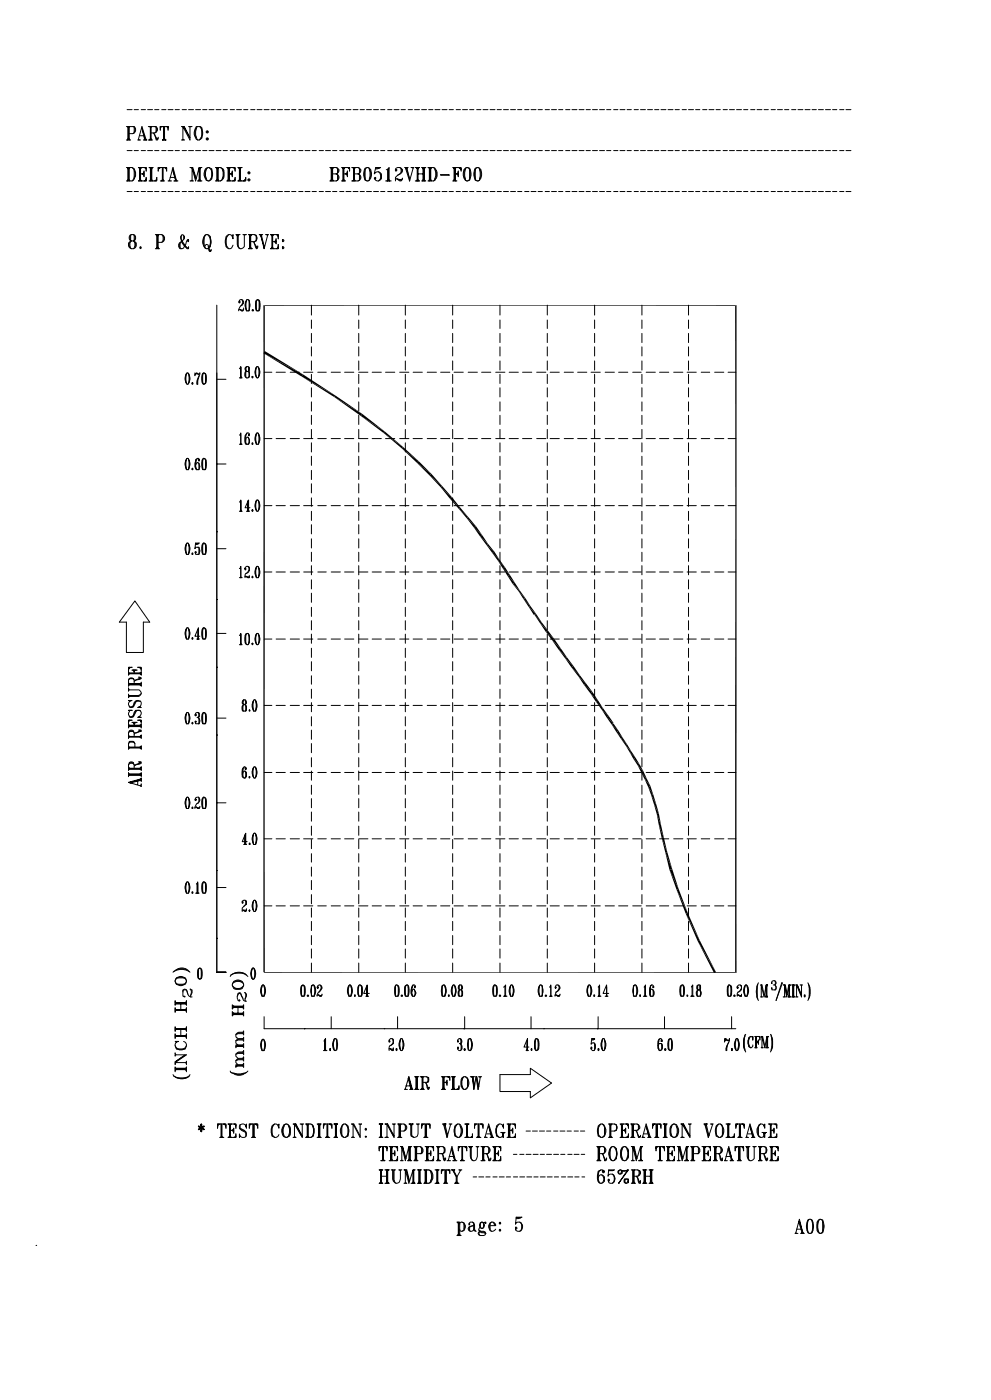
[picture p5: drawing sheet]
<svg xmlns="http://www.w3.org/2000/svg" width="297mm" height="420mm" viewBox="0 0 297 420" stroke-linecap="round" stroke-linejoin="round" font-family="sans-serif">
<g fill="none" stroke="#000" stroke-width=".3">
<path d="M37.9 38h2.3a1.21 1.21 0 0 1 .5 1.1 1.21 1.21 0 0 1-.9 1h-1.1M38.1 38l.2 .2M38.1 32.9h1.5M38.3 38v4M38.5 38v3.8M38.7 38.2l.2-.2h-.2v4M39.8 38h.4v1.9l-.4 .2M40.2 38.2l.2 .4-.2 1.1M40.2 32.9h1.3M42.3 32.9h1.3M44.2 32.9h1.5M44.4 38h2.4a1.06 1.06 0 0 1 .4 1.1 1.06 1.06 0 0 1-.8 .8h-1.1"/>
<path d="M44.7 38h.4M44.9 38l.2 .2M45.3 38.2l.2-.2h-.2v4M45.9 39.9l.9 1.7v.4h.4l.2-.9M46.4 38h.4v1.7l-.4 .2M46.4 32.9h1.2M46.8 38.2l.2 .4-.2 .8M48 38h2.4v1v-1h-.7M48 38h.7M48 38v1M48.3 38l-.3 .4M48.5 32.9h1.2"/>
<path d="M48.5 38l-.5 .2M49.3 38v4M50 38l.4 .2M50.2 38l.2 .4M50.4 32.9h1.5M52.5 32.9h1.3M54.4 38h.8l1.7 3.3-1.9-3.3M54.6 32.9h1.3M56.5 32.9h1.5M56.5 38h1.1M56.7 38h.7M56.9 38v4l-2.1-4v3.8"/>
<path d="M58.6 32.9h1.5M58.8 38h1.3l.4 .4 .2 1.3-.2 1.2a1.06 1.06 0 0 1-.5 1 1.06 1.06 0 0 1-1.2-.1 3.1 3.1 0 0 1 0-3.8zM58.8 38.4a2.63 2.63 0 0 0 0 2.9M59.3 38h-.2a4 4 0 0 0 .2 4M59.7 38a2.7 2.7 0 0 1 0 4M60.3 38.4l.2 .4v2.1l-.2 .4M60.7 32.9h1.3M61.8 39.4l.4-.2 .2 .5-.4 .2zM62 39.4l.2 .3zM62.7 32.9h1.4M64.8 32.9h1.5M66.9 32.9h1.3"/>
<path d="M69 32.9h1.3M70.9 32.9h1.5M73 32.9h1.3M75.1 32.9h1.3M77 32.9h1.5M79.2 32.9h1.4M81.3 32.9h1.2M83.2 32.9h1.5M85.3 32.9h1.5M87.4 32.9h1.3M89.5 32.9h1.3M91.4 32.9h1.5"/>
<path d="M93.6 32.9h1.2M95.7 32.9h1.2M97.6 32.9h1.5M99.7 32.9h1.3M101.8 32.9h1.3M103.7 32.9h1.5M105.8 32.9h1.5M107.9 32.9h1.3M109.9 32.9h1.4M112 32.9h1.5M114.1 32.9h1.3M116.2 32.9h1.3"/>
<path d="M118.1 32.9h1.5M120.2 32.9h1.3M122.3 32.9h1.3M124.2 32.9h1.5M126.4 32.9h1.4M128.5 32.9h1.3M130.4 32.9h1.5M132.5 32.9h1.5M134.6 32.9h1.3M136.7 32.9h1.3M138.6 32.9h1.5M140.8 32.9h1.2"/>
<path d="M142.9 32.9h1.2M144.8 32.9h1.5M146.9 32.9h1.5M149 32.9h1.3M150.9 32.9h1.5M153 32.9h1.5M155.2 32.9h1.2M157.3 32.9h1.2M159.2 32.9h1.5M161.3 32.9h1.3M163.4 32.9h1.3M165.3 32.9h1.5"/>
<path d="M167.4 32.9h1.3M169.5 32.9h1.3M171.4 32.9h1.5M173.6 32.9h1.4M175.7 32.9h1.3M177.6 32.9h1.5M179.7 32.9h1.5M181.8 32.9h1.3M183.9 32.9h1.3M185.8 32.9h1.5M188 32.9h1.2M190.1 32.9h1.2"/>
<path d="M192 32.9h1.5M194.1 32.9h1.5M196.2 32.9h1.3M198.1 32.9h1.5M200.2 32.9h1.5M202.4 32.9h1.2M204.5 32.9h1.2M206.4 32.9h1.5M208.5 32.9h1.3M210.6 32.9h1.3M212.5 32.9h1.5M214.6 32.9h1.3"/>
<path d="M216.7 32.9h1.3M218.7 32.9h1.4M220.8 32.9h1.4M222.9 32.9h1.3M225 32.9h1.3M226.9 32.9h1.5M229 32.9h1.3M231.1 32.9h1.3M233 32.9h1.5M235.2 32.9h1.2M237.3 32.9h1.2M239.2 32.9h1.5"/>
<path d="M241.3 32.9h1.5M243.4 32.9h1.3M245.3 32.9h1.5M247.4 32.9h1.5M249.6 32.9h1.2M251.7 32.9h1.2M253.6 32.9h1.5M37.9 50.2h1.7a1.95 1.95 0 0 1 1 2.6l-.6 1.2-.4 .3h-1.7M37.9 42h1.3M38.1 57.4h1.5M38.1 45.2h1.5M38.1 50.2l.2 .2"/>
<path d="M38.3 50.2v4.1M38.3 41.8l-.2 .2M38.3 54l-.2 .3M38.5 50.4v3.6M38.7 41.6l.2 .4-.2-.2M38.7 50.4l.2-.2-.2 .5M38.7 53.8l.2 .5-.2-.3M38.7 50.2v4.1M39.6 50.2l.6 .7v2.5l-.6 .9M40.2 50.7v.4a3.5 3.5 0 0 1 0 2.5M40.2 57.4h1.3M40.2 45.2h1.3"/>
<path d="M41.3 42h.8M41.5 42v-.2l.4 .2M41.7 50.2l.2 .5M41.9 54l-.4 .3h2.3v-1.1v1.1M41.9 40.7h1.3M41.9 50.2v4.1M41.9 53.8l-.2 .5M42.1 50.2v4.1M42.1 52.1h1.1M42.1 53.8l.2 .5M42.1 54l.4 .3M42.3 57.4h1.3"/>
<path d="M42.3 45.2h1.3M42.3 50.2l-.2 .5M42.5 50.2l-.4 .2M43 42h1M43.2 51.3v1.7l-.2-.9zM43.2 51.7l-.4 .4 .4 .5M43.2 51.9l-.7 .2 .7 .3M43.2 50.2l.6 .2M43.4 42l-.9-3.6 1.1 3.6M43.4 41.6l-.2 .4 .2-.2M43.6 50.2l.2 .5-.4-.5M43.6 41.6l.2 .4-1.3-4-1 3.8"/>
<path d="M43.8 50.2v1.1v-1.1h-2.3l.4 .2M43.8 54l-.6 .3M43.8 53.8l-.4 .5M43.8 53.6l-.2 .7M44.2 57.4h1.5M44.2 45.2h1.5M44.4 42h1.3M44.7 42l.4-.2v-3.8v4M44.7 50.2h1.2M44.9 50.2l.2 .2M45.1 41.6l-.2 .4M45.1 50.2v4.1"/>
<path d="M45.1 54l-.2 .3M45.3 41.6l.2 .4-.2-.2M45.3 50.4v3.6M45.5 50.2v4.1M45.5 54l.2 .3M45.7 50.2l-.2 .2M46.1 40.1l.7 1.2 .2 .3 .4-.3M46.4 57.4h1.2M46.4 45.2h1.2M46.8 41.1v.5l.4 .2M47 53.6l-.2 .7 .2-1.1v1.1h-2.3M47 54l-.9 .3"/>
<path d="M47 53.8l-.4 .5M47.6 50.2l-.2 1.1v-1.1h2.6v1.1l-.3-1.1 .3 .5-.5-.5M48 50.2l-.6 .5 .4-.5M48 54.3h1.3M48.3 50.2l-.9 .2M48.5 57.4h1.2M48.5 45.2h1.2M48.7 50.2v4.1M48.7 54l-.4 .3M48.7 53.8l-.2 .5M48.9 53.8l.2 .5-.2-.3M48.9 50.2v4.1"/>
<path d="M49.1 41.6l-.2 .4M49.1 50.2l.9 .2M49.3 41.8l.4 .2h-1l.4-.2v-3.8v4M49.3 41.6l.2 .4M50.4 57.4h1.5M50.4 45.2h1.5M50.4 54.3h1M50.8 54l1.1-3.8 1 4.1M51 54.3l-.2-.3-.2 .3M51 53.2h1.5M51.6 50.7l1.1 3.6-.8-3.6M52.1 54.3h1.2"/>
<path d="M52.5 57.4h1.3M52.5 45.2h1.3M52.7 54l-.4 .3M53.1 54.3l-.4-.5-.2 .5M54.4 42h.8l-.4-.2-.2 .2M54.6 57.4h1.3M54.6 45.2h1.3M56.5 57.4h1.5M56.5 45.2h1.5M56.9 50.2h.9l1 3.4M56.9 54.3h1.1M57.1 50.2l.5 .2"/>
<path d="M57.6 54v-3.8l1 4.1 1.1-4.1v4.1M57.6 50.2l1 3.4M57.8 54.3l-.2-.3-.5 .3M58.6 57.4h1.5M58.6 45.2h1.5M59.7 50.2h.8M59.7 54l-.4 .3h1.2M59.7 53.8l-.2 .5M59.9 50.2v4.1M59.9 53.8l.2 .5M59.9 54l.4 .3M60.1 50.2l-.2 .5"/>
<path d="M60.3 50.2l-.4 .2M60.7 57.4h1.3M60.7 45.2h1.3M61.6 50.7l1.1-.5 .8 .5 .2 1.2-.2 1.3a1.06 1.06 0 0 1-1.1 1.1l-.6-.3a2.91 2.91 0 0 1-.2-3.3zM61.8 41.6l.4-.3 .2 .5-.4 .2zM61.8 50.7a2.63 2.63 0 0 0 0 2.9M62 41.6l.2 .2zM62.4 50.2a2.14 2.14 0 0 0-.8 2.6l.4 1.2 .4 .3M62.7 50.2a2.7 2.7 0 0 1 0 4.1M62.7 57.4h1.4M62.7 45.2h1.4M63.3 50.7l.2 .4v2.1l-.2 .4"/>
<path d="M64.6 50.2h1.4l.9 .5 .2 .4v2.1l-.2 .4-.9 .7h-1.4M64.8 57.4h1.5M64.8 45.2h1.5M65 50.4l-.2-.2 .2 .5M65 53.8l-.2 .5 .2-.3M65 50.2v4.1M65.2 50.4v3.6M65.4 50.2v4.1M65.4 54l.2 .3M65.6 50.2l-.2 .2M66 50.2a2.14 2.14 0 0 1 .9 2.6l-.4 1.2-.5 .3M66.7 50.7a2.63 2.63 0 0 1 0 2.9"/>
<path d="M66.9 57.4h1.3M66.9 45.2h1.3M67.9 50.2h2.6v1.1l-.2-1.1M67.9 54.3h2.6v-1.1l-.2 1.1M68.2 50.2l.2 .2M68.4 50.2v4.1M68.4 54l-.2 .3M68.6 50.4v3.6M68.8 50.4l.2-.2-.2 .5M68.8 53.8l.2 .5-.2-.3M68.8 50.2v4.1M68.8 52.1h.8"/>
<path d="M69 57.4h1.3M69 45.2h1.3M69.6 51.3v1.7l-.2-.9zM69.6 51.7l-.2 .4 .2 .5M69.6 51.9l-.6 .2 .6 .3M69.6 50.2l.9 .2M70.1 50.2l.4 .5zM70.5 53.6l-.4 .7 .4-.5M70.5 54l-.9 .3M70.9 57.4h1.5M70.9 45.2h1.5M71.5 50.2l.3 .5"/>
<path d="M71.8 54l-.5 .3h2.4v-1.1l-.3 1.1M71.8 50.2v4.1M71.8 53.8l-.3 .5M72 50.2v4.1M72 53.8l.2 .5M72 54l.4 .3M72.2 50.2l-.2 .5M72.4 50.2l-.4 .2M72.6 50.2h-1.3l.5 .2M73 57.4h1.3M73 45.2h1.3M73.7 54l-.9 .3"/>
<path d="M73.7 53.8l-.7 .5M73.7 53.6l-.5 .7M74.3 51.7l.4-.2 .2 .4-.4 .2zM74.3 53.8l.4-.2 .2 .4-.4 .3zM74.5 51.7l.2 .2zM74.5 53.8l.2 .2zM75.1 57.4h1.3M75.1 45.2h1.3M77 57.4h1.5M77 45.2h1.5M79.2 57.4h1.4M79.2 45.2h1.4"/>
<path d="M81.3 57.4h1.2M81.3 45.2h1.2M83.2 57.4h1.5M83.2 45.2h1.5M85.3 57.4h1.5M85.3 45.2h1.5M87.4 57.4h1.3M87.4 45.2h1.3M89.5 57.4h1.3M89.5 45.2h1.3M91.4 57.4h1.5M91.4 45.2h1.5"/>
<path d="M93.6 57.4h1.2M93.6 45.2h1.2M95.7 57.4h1.2M95.7 45.2h1.2M97.6 57.4h1.5M97.6 45.2h1.5M98.8 50.2h2l.8 .7a1.13 1.13 0 0 1-.8 1.2M99.1 50.2l.2 .2M99.3 50.2v4.1M99.3 54l-.2 .3M99.5 50.4v3.6M99.7 50.4l.2-.2-.2 .5"/>
<path d="M99.7 53.8l.2 .5-.2-.3M99.7 57.4h1.3M99.7 45.2h1.3M99.7 50.2v4.1M100.8 50.2l.4 .2v1.5l-1.5 .2M100.8 52.1a1.08 1.08 0 0 1 .8 1.1 1.08 1.08 0 0 1-.8 1.1h-2M100.8 52.1l.4 .3v1.6l-.4 .3M101.2 50.7l.2 .2-.2 .8M101.2 52.6l.2 .4-.2 .8M101.8 57.4h1.3M101.8 45.2h1.3M102.7 50.2l.2 .5"/>
<path d="M102.9 54l-.5 .3h1.1l-.4-.3M102.9 50.2v4.1M102.9 53.8l-.2 .5M103.1 52.1h1M103.1 50.2v4.1M103.1 53.8l.2 .5M103.3 50.2l-.2 .5M103.5 50.2l-.4 .2M103.7 57.4h1.5M103.7 45.2h1.5M104.1 51.3v1.7l-.2-.9zM104.1 51.7l-.4 .4 .4 .5"/>
<path d="M104.1 51.9l-.6 .2 .6 .3M104.1 50.2l.7 .2M104.4 50.2l.4 .5M104.6 50.2l.2 .7M104.8 50.2v1.1v-1.1h-2.4l.5 .2M105.4 50.2h1.9l.9 .7a1.13 1.13 0 0 1-.9 1.2M105.6 50.2l.4 .2M105.8 57.4h1.5M105.8 45.2h1.5M105.8 50.2l.2 .5M106 50.2v4.1M106 54l-.4 .3"/>
<path d="M106 53.8l-.2 .5M106.3 50.4l.2-.2-.2 .5M106.3 53.8l.2 .5-.2-.3M106.3 50.2v4.1M107.3 50.2l.4 .2v1.5l-1.4 .2M107.3 52.1a1.08 1.08 0 0 1 .9 1.1 1.08 1.08 0 0 1-.9 1.1h-1.9M107.3 52.1l.4 .3v1.6l-.4 .3M107.7 50.7l.2 .2-.2 .8M107.7 52.6l.2 .4-.2 .8M107.9 57.4h1.3M107.9 45.2h1.3M109.4 50.4l.9-.2 .4 .2a2.55 2.55 0 0 1-.4 3.9l-.9-.3a3.9 3.9 0 0 1 0-3.6z"/>
<path d="M109.4 50.7v.2a4.9 4.9 0 0 0 0 2.9M109.9 57.4h1.4M109.9 45.2h1.4M110.1 50.2l-.7 .7v2.7l.7 .7M110.3 50.2l.4 .2 .2 1.3-.2 2.3-.4 .3M110.7 50.7a2.91 2.91 0 0 1 0 3.1M112 57.4h1.5M112 45.2h1.5M112.4 53.4h.2zM112.6 50.7l1.5-.5h-1.5l-.4 1.9a1.18 1.18 0 0 1 1-.6 1.18 1.18 0 0 1 1.1 .6v1.5a1.12 1.12 0 0 1-1.1 .7 1.12 1.12 0 0 1-1-.9l.4-.2v.4h-.2M112.6 50.4h1.1M113.5 51.5a1.76 1.76 0 0 1 0 2.8"/>
<path d="M114.1 52.1l.2 .5v.8l-.2 .2M114.1 57.4h1.3M114.1 45.2h1.3M115.6 54.3h1.7M115.8 50.9h.4l.4-.7v4.1v-.5M116.2 50.7v3.6M116.2 57.4h1.3M116.2 45.2h1.3M116.2 54l-.2 .3M116.4 50.7v3.3M116.6 54l.2 .3M118.1 57.4h1.5"/>
<path d="M118.1 45.2h1.5M118.5 50.9v.2l.2-.2h-.2h.5v.2l-.5 .2v-.6a1.18 1.18 0 0 1 1.3-.5 1.18 1.18 0 0 1 .8 1.1l-.6 .8-1.5 1.1v1.1M119.8 50.2l.4 .2v1.3l-1 .9M120.2 50.7l.2 .2-.2 .8M120.2 57.4h1.3M120.2 45.2h1.3M120.6 53.6l-.4 .2-1.7-.2v.2M120.6 53.4l-.4 .9h-.4l-.8-.7 .8 .4 .6-.2M121.3 50.2h1M121.7 50.2l1.1 3.4v.7M121.7 50.7l-.2-.5 1.3 4.1M121.9 50.4l.2-.2-.2 .5"/>
<path d="M121.9 50.2l.9 3.4M122.3 57.4h1.3M122.3 45.2h1.3M123.2 50.2h.8M123.8 50.2v.2l-.4-.2M123.8 50.4l-1 3.9M124.2 57.4h1.5M124.2 45.2h1.5M124.5 50.2h1.2l-.4 .2M124.7 50.2l.4 .2M124.9 50.2l.2 .5M125.1 50.2v4.1"/>
<path d="M125.1 54l-.4 .3M125.1 53.8l-.2 .5M125.3 52.1h1.5M125.3 54l.4 .3h-1.2M125.3 50.2v4.1M125.3 53.8l.2 .5M125.5 50.2l-.2 .5M126.4 57.4h1.4M126.4 45.2h1.4M126.4 50.2h1.2M126.4 54.3h1.2M126.6 50.2l.2 .2"/>
<path d="M126.8 50.2v4.1M126.8 54l-.2 .3M127 50.4v3.6M127.2 50.4l.2-.2-.2 .5M127.2 53.8l.2 .5-.2-.3M127.2 50.2v4.1M128.3 50.2h1.7a2.37 2.37 0 0 1 0 4.1h-1.7M128.5 57.4h1.3M128.5 45.2h1.3M128.5 50.2l.2 .2M128.7 50.2v4.1M128.7 54l-.2 .3"/>
<path d="M128.9 50.4v3.6M129.1 50.4l.2-.2-.2 .5M129.1 53.8l.2 .5-.2-.3M129.1 50.2v4.1M130 50.2a3.3 3.3 0 0 1 0 4.1M130.4 50.9a2.18 2.18 0 0 1 0 2.7M130.4 57.4h1.5M130.4 45.2h1.5M132.1 52.4h2.5v.2h-2.5zM132.5 57.4h1.5M132.5 45.2h1.5M134.6 57.4h1.3"/>
<path d="M134.6 45.2h1.3M135.7 50.2h2.5v1.1l-.2-1.1M135.7 54.3h1.2M136.1 50.4l-.2-.2 .2 .5M136.1 53.8l-.2 .5 .2-.3M136.1 50.2v4.1M136.3 50.4v3.6M136.5 52.1h.9M136.5 50.2v4.1M136.5 54l.2 .3M136.7 57.4h1.3M136.7 45.2h1.3"/>
<path d="M136.7 50.2l-.2 .2M137.4 51.3v1.7l-.2-.9zM137.4 51.7l-.2 .4 .2 .5M137.4 51.9l-.7 .2 .7 .3M137.4 50.2l.8 .2M137.6 50.2l.6 .5M137.8 50.2l.4 .7M138.6 57.4h1.5M138.6 45.2h1.5M139.1 50.9l.8-.7 .9 .2a3.9 3.9 0 0 1 0 3.6l-.9 .3a2.47 2.47 0 0 1-.8-3.4zM139.5 50.7a2.91 2.91 0 0 0 0 3.1M139.9 50.2l-.4 .2-.2 1.3 .2 2.3 .4 .3"/>
<path d="M140.1 50.2l.7 .7v2.7l-.7 .7M140.8 50.7v.2a4.9 4.9 0 0 1 0 2.9M140.8 57.4h1.2M140.8 45.2h1.2M142.5 50.4l.8-.2 .4 .2a2.55 2.55 0 0 1-.4 3.9l-.8-.3a3.9 3.9 0 0 1 0-3.6zM142.5 50.7v.2a4.9 4.9 0 0 0 0 2.9M142.9 57.4h1.2M142.9 45.2h1.2M143.1 50.2l-.6 .7v2.7l.6 .7M143.3 50.2l.4 .2 .2 1.3-.2 2.3-.4 .3M143.7 50.7a2.91 2.91 0 0 1 0 3.1M144.8 57.4h1.5"/>
<path d="M144.8 45.2h1.5M146.9 57.4h1.5M146.9 45.2h1.5M149 57.4h1.3M149 45.2h1.3M150.9 57.4h1.5M150.9 45.2h1.5M153 57.4h1.5M153 45.2h1.5M155.2 57.4h1.2M155.2 45.2h1.2M157.3 57.4h1.2"/>
<path d="M157.3 45.2h1.2M159.2 57.4h1.5M159.2 45.2h1.5M161.3 57.4h1.3M161.3 45.2h1.3M163.4 57.4h1.3M163.4 45.2h1.3M165.3 57.4h1.5M165.3 45.2h1.5M167.4 57.4h1.3M167.4 45.2h1.3M169.5 57.4h1.3"/>
<path d="M169.5 45.2h1.3M171.4 57.4h1.5M171.4 45.2h1.5M173.6 57.4h1.4M173.6 45.2h1.4M175.7 57.4h1.3M175.7 45.2h1.3M177.6 57.4h1.5M177.6 45.2h1.5M179.7 57.4h1.5M179.7 45.2h1.5M181.8 57.4h1.3"/>
<path d="M181.8 45.2h1.3M183.9 57.4h1.3M183.9 45.2h1.3M185.8 57.4h1.5M185.8 45.2h1.5M188 57.4h1.2M188 45.2h1.2M190.1 57.4h1.2M190.1 45.2h1.2M192 57.4h1.5M192 45.2h1.5M194.1 57.4h1.5"/>
<path d="M194.1 45.2h1.5M196.2 57.4h1.3M196.2 45.2h1.3M198.1 57.4h1.5M198.1 45.2h1.5M200.2 57.4h1.5M200.2 45.2h1.5M202.4 57.4h1.2M202.4 45.2h1.2M204.5 57.4h1.2M204.5 45.2h1.2M206.4 57.4h1.5"/>
<path d="M206.4 45.2h1.5M208.5 57.4h1.3M208.5 45.2h1.3M210.6 57.4h1.3M210.6 45.2h1.3M212.5 57.4h1.5M212.5 45.2h1.5M214.6 57.4h1.3M214.6 45.2h1.3M216.7 57.4h1.3M216.7 45.2h1.3M218.7 57.4h1.4"/>
<path d="M218.7 45.2h1.4M220.8 57.4h1.4M220.8 45.2h1.4M222.9 57.4h1.3M222.9 45.2h1.3M225 57.4h1.3M225 45.2h1.3M226.9 57.4h1.5M226.9 45.2h1.5M229 57.4h1.3M229 45.2h1.3M231.1 57.4h1.3"/>
<path d="M231.1 45.2h1.3M233 57.4h1.5M233 45.2h1.5M235.2 57.4h1.2M235.2 45.2h1.2M237.3 57.4h1.2M237.3 45.2h1.2M239.2 57.4h1.5M239.2 45.2h1.5M241.3 57.4h1.5M241.3 45.2h1.5M243.4 57.4h1.3"/>
<path d="M243.4 45.2h1.3M245.3 57.4h1.5M245.3 45.2h1.5M247.4 57.4h1.5M247.4 45.2h1.5M249.6 57.4h1.2M249.6 45.2h1.2M251.7 57.4h1.2M251.7 45.2h1.2M253.6 57.4h1.5M253.6 45.2h1.5M38.9 72.7l-.2 .2 .2 1.3"/>
<path d="M39.2 70.6l-.3 .4 .3 1M39.4 70.3l-.2 .3v1.4l.2 .2M39.4 72.2l-.9 .7v.8a1.21 1.21 0 0 0 1.2 .9 1.21 1.21 0 0 0 1.2-.9v-.8l-.9-.7M39.4 72.2a1.57 1.57 0 0 0 0 2.4M40 70.3l.2 .3v1.4l-.2 .2M40 72.2a1.57 1.57 0 0 1 0 2.4M40.2 70.6l.2 .4-.2 1M40.4 72.7l.2 .2-.2 1.3M42.1 73.9l.2 .3-.2 .4-.2-.2zM42.1 74.2v.2zM46.6 70.3h1.9a1.21 1.21 0 0 1 .9 1.2 1.21 1.21 0 0 1-.9 1.2h-1.1M46.6 74.6h1.2"/>
<path d="M47 70.6l-.2-.3 .2 .5M47 74.2l-.2 .4 .2-.2M47 70.3v4.3M47.2 70.6v3.8M47.4 70.3v4.3M47.4 74.4l.2 .2M47.6 70.3l-.2 .3M48.5 70.3l.4 .7v1l-.4 .7M48.9 70.8l.2 .4-.2 1M54 72.9l-.2 .4 .2 1.1M54.2 71a5.7 5.7 0 0 0 2.1 3.4l.2-.2M54.4 72l.2 .7 1.5 1.7"/>
<path d="M54.4 70.6l-.2 .8M54.6 72.2l-.6 .7v1.5l.4 .2M55 70.6l.2 .8M55.2 71l-.2 .8M56.5 72.2l-.2-.2v.5h.2v-.7h-.2l-.4 .7a3.3 3.3 0 0 1-1.3 2.1h-.6a1.21 1.21 0 0 1-.2-1.7 2.05 2.05 0 0 0 1.4-1.9l-.2-.4-.4-.3-.2 .3a2.68 2.68 0 0 0 .8 3.1l.9 .9h.4v-.7M61.2 71l-.2 1 .2 1.9M61.4 70.6a1.04 1.04 0 0 1 1.1-.2 1.04 1.04 0 0 1 .6 1l.2 .8-.2 1.3a1.06 1.06 0 0 1-.6 1 1.06 1.06 0 0 1-1.1-.1 3.1 3.1 0 0 1 0-3.8zM61.4 73.9l.6-.6 .4 .2 .3 1.7 .2 .2 .4-.2v-.4M61.8 70.3l-.6 .9v2.5l.6 .9M62.2 70.3a2.99 2.99 0 0 1 0 4.3M62.4 73.9l.5 1.1 .2 .2 .2-.2M62.7 74.8l.4 .6"/>
<path d="M62.9 71l.2 .4v2.1l-.2 .4M67.9 71l-.2 .4v2.1l.2 .4M68.6 70.3a2.99 2.99 0 0 0 0 4.3M69.6 71l.2-.7v1.3l-.2-.6a.9 .9 0 0 0-1.4-.4l-.5 .4-.2 1 .2 1.5a1.06 1.06 0 0 0 .6 1 1.06 1.06 0 0 0 1.1-.1l.4-.9M70.7 70.3h1.3M71.1 70.3v3l.2 .6a.9 .9 0 0 0 1.5 .5l.4-.5v-3.3M71.1 70.6l-.2-.3 .2 .5M71.3 70.3v3.2l.7 1.1M71.5 70.3l-.2 .5M71.8 70.3l-.5 .3v3.3M72.8 70.3h1.1M73 70.3l.2 .3 .5-.3"/>
<path d="M74.7 70.3l.2 .5M74.9 70.6l-.4-.3h1.7a1.08 1.08 0 0 1 .9 1.1 1.08 1.08 0 0 1-.9 1.1h-1.1M74.9 74.4l-.4 .2h1.1l-.5-.2M74.9 70.3v4.3M74.9 74.2l-.2 .4M75.1 70.3v4.3M75.1 74.2l.3 .4M75.4 70.3l-.3 .5M75.6 70.3l-.5 .3M75.8 72.5l.4 .2 .6 1.9 .5-.4v-.5M76.2 70.3l.6 .7v.8l-.6 .7M76.2 72.7l.6 1.5 .5-.3"/>
<path d="M76.6 73.7l.2 .7h.2M76.8 70.8v1.2M77.7 70.3h1M77.9 70.3l.2 .5M78.1 70.3l1.1 3.6v.7zM78.3 70.6l.2-.3-.2 .5M78.3 70.3l.9 3.6M79.6 70.3h.8l-.2 .3-.4-.3M80.2 70.6l-1 4M81.3 70.3l.2 .5M81.5 74.4l-.4 .2h2.3v-1.3v1.3M81.5 70.3v4.3"/>
<path d="M81.5 74.2l-.2 .4M81.7 70.3v4.3M81.7 72.5h1.1M81.7 74.2l.2 .4M81.7 74.4l.4 .2M81.9 70.3l-.2 .5M82.1 70.3l-.4 .3M82.8 71.6v1.5l-.3-.6zM82.8 72l-.5 .5 .5 .4M82.8 72.2l-.7 .3 .7 .2M82.8 70.3l.6 .3M83 70.3l.4 .5"/>
<path d="M83.2 70.3l.2 .7M83.4 70.3v1.3v-1.3h-2.3l.4 .3M83.4 74.4l-.6 .2M83.4 74.2l-.4 .4M83.4 73.9l-.2 .7M84.7 71.8l.4 .2-.2 .5h-.2zM84.7 72l.2 .2zM84.7 73.9l.4 .3-.2 .4h-.2zM84.7 74.2l.2 .2zM65 91.5v200h2.7M71.8 90.5v.2zM71.8 90.2l.2 .3-.2 .4-.3-.2 .3-.7a.85 .85 0 0 1 1.1 .4 .85 .85 0 0 1-.3 1.1 1.63 1.63 0 0 0-1.1 1.7"/>
<path d="M72.4 89.8a1.12 1.12 0 0 1-.2 1.9M72.8 90.2v.9M73 92.8l-.2 .2-1-.2-.3 .2M73 92.4l-.2 .8h-.4l-.4-.4 .4 .4h.4v-.2M73.9 90.2l-.2 .3v2.1l.2 .4M74.1 89.8l.6 .2 .2 1.7-.2 1.5h-.8a2.91 2.91 0 0 1 .2-3.4zM74.1 89.8l-.4 1.3 .2 2.1h.2M74.3 89.8l.4 .4v2.6l-.4 .4M74.7 90.2v2.8M75.6 93l.2-.2 .2 .4h-.4zM75.8 93v.2zM76.8 90l.5-.2 .6 .7v2.1l-.2 .6h-.9l-.2-.6v-2.1z"/>
<path d="M76.8 90.2a4 4 0 0 0 0 2.8M77.3 89.8l.4 .4v2.6l-.2 .4h-.5l-.2-.4v-2.6zM77.7 90.2a4 4 0 0 1 0 2.8M79 91.6h141.8M93.3 91.5v3M93.3 96v2.5M93.3 100v2.7M107.5 91.5v3M107.5 96v2.5M107.5 100v2.7M121.5 91.5v3M121.5 96v2.5"/>
<path d="M121.5 100v2.7M135.7 91.5v3M135.7 96v2.5M135.7 100v2.7M149.9 91.5v3M149.9 96v2.5M149.9 100v2.7M164 91.5v3M164 96v2.5M164 100v2.7M178.2 91.5v3M178.2 96v2.5"/>
<path d="M178.2 100v2.7M192.4 91.5v3M192.4 96v2.5M192.4 100v2.7M206.4 91.5v3M206.4 96v2.5M206.4 100v2.7M55.9 112l.2-.2a2.1 2.1 0 0 1 0 3.4l-.2-.2a2.76 2.76 0 0 1 0-3zM55.9 112l-.2 .5v2.1l.2 .2M56.1 111.8l-.4 1.3 .2 1.9 .2 .2M56.3 111.8l.4 1.3v.8l-.4 1.3M56.5 112l.2 .5v2.1l-.2 .2"/>
<path d="M57.6 114.8h.2v.4h-.2v-.4h.2v.2zM58.4 111.8v.9M58.6 112h.7M59.3 113.7l-.2 1.5M59.5 112.3l-.7-.3-.4 .5 .4-.7 .7 .5 .4-.5-.6 2.1v1.3h-.2v-1l.6-1.5M60.7 112l.5-.2 .6 .7v2.1l-.6 .6-.7-.6v-2.1zM60.7 112v.5a3.1 3.1 0 0 0 0 2.3M61 111.8l-.3 .5v2.5l.3 .4M61.2 111.8l.4 .5v2.5l-.4 .4M61.6 112v.5a3.1 3.1 0 0 1 0 2.3M65 113.7h2.7M71.8 110.6l.4-.7v3.4v-3.2v3"/>
<path d="M71.8 113.3h.8M72.2 112.9l.2 .4-.2-.2-.2 .2zM73.7 110.1v1.1M73.7 111.6l-.3 .4v.7l.3 .2M73.9 109.9l.8 .2v1.1l-.4 .2h-.4l-.5-.6v-.5zM73.9 109.9a1.21 1.21 0 0 0 0 1.5M73.9 111.4l-.5 .2v1.3l.5 .4 .8-.2v-1.7h-.4M73.9 111.4h-.2v1.7l.2 .2M74.3 109.9l.2 .2v1.1l-.2 .2M74.3 111.4a1.21 1.21 0 0 1 0 1.9M74.5 110.1l.2 .2-.2 .9M74.7 111.6v1.3"/>
<path d="M75.6 112.9h.2v.4h-.2v-.4h.2v.2zM76.8 110.1l-.2 .5v2.1l.2 .2M77 109.9a2.1 2.1 0 0 1 0 3.4l-.2-.2a2.63 2.63 0 0 1 .2-3.2zM77 109.9l-.4 1.3v.8l.4 1.3M77.3 109.9l.4 1.3-.2 1.9-.2 .2M77.5 110.1l.2 .5v2.1l-.2 .2M79.2 111.6h2.3M82.8 111.6h2.7M87 111.6h2.7M91 111.6h2.8M93.3 104v2.8M93.3 108.2v2.8"/>
<path d="M93.3 112.3v2.7M93.3 116.3v2.7M95.2 111.6h2.6M99.3 111.6h2.7M103.3 111.6h2.7M107.5 104v2.8M107.5 108.2v2.8M107.5 112.3v2.7M107.5 116.3v2.7M107.5 111.6h2.8M111.5 111.6h2.8M115.6 111.6h2.7"/>
<path d="M119.8 111.6h2.8M121.5 104v2.8M121.5 108.2v2.8M121.5 112.3v2.7M121.5 116.3v2.7M123.8 111.6h2.8M128.1 111.6h2.7M132.1 111.6h2.7M135.7 104v2.8M135.7 108.2v2.8M135.7 112.3v2.7M135.7 116.3v2.7"/>
<path d="M136.1 111.6h2.8M140.3 111.6h2.8M144.4 111.6h2.7M148.6 111.6h2.7M149.9 104v2.8M149.9 108.2v2.8M149.9 112.3v2.7M149.9 116.3v2.7M152.6 111.6h2.8M156.6 111.6h2.8M160.9 111.6h2.7M164 104v2.8"/>
<path d="M164 108.2v2.8M164 112.3v2.7M164 116.3v2.7M164.9 111.6h2.7M169.1 111.6h2.8M173.1 111.6h2.8M177.2 111.6h2.7M178.2 104v2.8M178.2 108.2v2.8M178.2 112.3v2.7M178.2 116.3v2.7M181.4 111.6h2.7"/>
<path d="M185.4 111.6h2.8M189.7 111.6h2.5M192.4 104v2.8M192.4 108.2v2.8M192.4 112.3v2.7M192.4 116.3v2.7M193.7 111.6h2.7M197.7 111.6h2.7M201.9 111.6h2.8M206 111.6h2.7M206.4 104v2.8M206.4 108.2v2.8"/>
<path d="M206.4 112.3v2.7M206.4 116.3v2.7M210.2 111.6h2.5M214.2 111.6h2.8M218.2 111.6h2.4M55.9 137.9l-.2 .2v2.1l.2 .4M56.1 137.4l.4 .3a3.1 3.1 0 0 1 0 3.1h-.6a2.91 2.91 0 0 1 .2-3.4zM56.1 137.4l-.4 1.3 .2 2.1h.2M56.3 137.4l.4 1.3-.2 2.1h-.2M56.5 137.9l.2 .2v2.1l-.2 .4M58.8 137.9l-.2 .4v2.1l.2 .2M59.3 137.4a2.7 2.7 0 0 0-.5 3v.4h.3"/>
<path d="M59.3 138.7l.4 .4v1.5l-.4 .2M59.7 137.9v.2l-.2-.2 .2 .4v-.6l-.2-.3-.9 .5a3.7 3.7 0 0 0 .2 2.9h.9l.2-1-.2-.9-.4-.2-.7 .6M59.7 139.3v1.1M60.7 137.9a4 4 0 0 0 0 2.7M61 137.4l.6 .3 .2 .4v2.1l-.2 .6h-.9l-.2-.6v-2.1zM61 137.4l-.3 .5v2.5l.3 .4M61.2 137.4l.4 .5v2.5l-.4 .4M61.6 137.9a4 4 0 0 1 0 2.7M65 139.1h2.7M71.8 130.5h.2l.2-.7v3.4M71.8 133.2h.8M72 133.2l.2-.2 .2 .2z"/>
<path d="M72.2 130.2v3zM73.7 130.5a3.5 3.5 0 0 0 0 2.5M74.1 129.8l-.4 .7v2.3l.4 .4M74.3 131.1l.2 .2a1.4 1.4 0 0 1-.2 1.9M74.5 130.5h.2zM74.7 130.2h-.2v.5h.2v-.7l-.2-.2a1.1 1.1 0 0 0-1.1 .9v2.1l.3 .4h.8l.2-1.5-.4-.6-.6 .4v.4M74.7 131.7v1.1M75.6 132.8h.2v.4h-.2zM75.6 133l.2 .2zM76.8 130l.5-.2a2.75 2.75 0 0 1 .2 3.4h-.7a3.1 3.1 0 0 1 0-3.2zM76.8 130.2l-.2 .3v2.1l.2 .4M77 129.8l-.4 1.3 .2 2.1h.2"/>
<path d="M77.3 129.8l.4 1.3-.2 2.1h-.2M77.5 130.2l.2 .3v2.1l-.2 .4M79.2 131.5h2.3M82.8 131.5h2.7M87 131.5h2.7M91 131.5h2.8M93.3 120.5v2.8M93.3 124.5v2.8M93.3 128.8v2.7M93.3 132.8v2.7M93.3 136.8v2.8M95.2 131.5h2.6"/>
<path d="M99.3 131.5h2.7M103.3 131.5h2.7M107.5 120.5v2.8M107.5 124.5v2.8M107.5 128.8v2.7h2.8M107.5 132.8v2.7M107.5 136.8v2.8M111.5 131.5h2.8M115.6 131.5h2.7M119.8 131.5h2.8M121.5 120.5v2.8M121.5 124.5v2.8"/>
<path d="M121.5 128.8v2.7M121.5 132.8v2.7M121.5 136.8v2.8M123.8 131.5h2.8M128.1 131.5h2.7M132.1 131.5h2.7M135.7 120.5v2.8M135.7 124.5v2.8M135.7 128.8v2.7M135.7 132.8v2.7M135.7 136.8v2.8M136.1 131.5h2.8"/>
<path d="M140.3 131.5h2.8M144.4 131.5h2.7M148.6 131.5h2.7M149.9 120.5v2.8M149.9 124.5v2.8M149.9 128.8v2.7M149.9 132.8v2.7M149.9 136.8v2.8M152.6 131.5h2.8M156.6 131.5h2.8M160.9 131.5h2.7M164 120.5v2.8"/>
<path d="M164 124.5v2.8M164 128.8v2.7M164 132.8v2.7M164 136.8v2.8M164.9 131.5h2.7M169.1 131.5h2.8M173.1 131.5h2.8M177.2 131.5h2.7M178.2 120.5v2.8M178.2 124.5v2.8M178.2 128.8v2.7M178.2 132.8v2.7"/>
<path d="M178.2 136.8v2.8M181.4 131.5h2.7M185.4 131.5h2.8M189.7 131.5h2.5M192.4 120.5v2.8M192.4 124.5v2.8M192.4 128.8v2.7M192.4 132.8v2.7M192.4 136.8v2.8M193.7 131.5h2.7M197.7 131.5h2.7M201.9 131.5h2.8"/>
<path d="M206 131.5h2.7M206.4 120.5v2.8M206.4 124.5v2.8M206.4 128.8v2.7M206.4 132.8v2.7M206.4 136.8v2.8M210.2 131.5h2.5M214.2 131.5h2.8M218.2 131.5h2.4M57.6 140.4h.2v.4h-.2zM57.6 140.6l.2 .2zM65 159.5h.2"/>
<path d="M71.8 150.6l.4-.7v3.4v-3.2v3M71.8 153.3h.8M72.2 152.9l.2 .4-.2-.2-.2 .2zM74.3 152.9l-.2 .4 .2-.2M74.3 150.1v3.2M74.5 153.1l.2 .2h-.8M74.9 152.3h-1.5l1.1-2.4v3.4v-.4M75.6 152.9h.2v.4h-.2v-.4h.2v.2zM76.8 150.1l.2-.2a2.1 2.1 0 0 1 0 3.4l-.2-.2a2.76 2.76 0 0 1 0-3zM76.8 150.1l-.2 .5v2.1l.2 .2M77 149.9l-.4 1.3v.8l.4 1.3M77.3 149.9l.4 1.3-.2 1.9-.2 .2"/>
<path d="M77.5 150.1l.2 .5v2.1l-.2 .2M79.2 151.6h2.3M82.8 151.6h2.7M87 151.6h2.7M91 151.6h2.8M93.3 141v2.8M93.3 145.1v2.7M93.3 149.3v2.5M93.3 153.3v2.8M93.3 157.3v2.8M95.2 151.6h2.6M99.3 151.6h2.7"/>
<path d="M103.3 151.6h2.7M107.5 141v2.8M107.5 145.1v2.7M107.5 149.3v2.5M107.5 153.3v2.8M107.5 157.3v2.8M107.5 151.6h2.8M111.5 151.6h2.8M115.6 151.6h2.7M119.8 151.6h2.8M121.5 141v2.8M121.5 145.1v2.7"/>
<path d="M121.5 149.3v2.5M121.5 153.3v2.8M121.5 157.3v2.8M123.8 151.6h2.8M128.1 151.6h2.7M132.1 151.6h2.7M135.7 141v2.8M135.7 145.1v2.7M135.7 149.3v2.5M135.7 153.3v2.8M135.7 157.3v2.8M136.1 151.6h2.8"/>
<path d="M140.3 151.6h2.8M144.4 151.6h2.7M148.6 151.6h2.7M149.9 141v2.8M149.9 145.1v2.7M149.9 149.3v2.5M149.9 153.3v2.8M149.9 157.3v2.8M152.6 151.6h2.8M156.6 151.6h2.8M160.9 151.6h2.7M164 141v2.8"/>
<path d="M164 145.1v2.7M164 149.3v2.5M164 153.3v2.8M164 157.3v2.8M164.9 151.6h2.7M169.1 151.6h2.8M173.1 151.6h2.8M177.2 151.6h2.7M178.2 141v2.8M178.2 145.1v2.7M178.2 149.3v2.5M178.2 153.3v2.8"/>
<path d="M178.2 157.3v2.8M181.4 151.6h2.7M185.4 151.6h2.8M189.7 151.6h2.5M192.4 141v2.8M192.4 145.1v2.7M192.4 149.3v2.5M192.4 153.3v2.8M192.4 157.3v2.8M193.7 151.6h2.7M197.7 151.6h2.7M201.9 151.6h2.8"/>
<path d="M206 151.6h2.7M206.4 141v2.8M206.4 145.1v2.7M206.4 149.3v2.5M206.4 153.3v2.8M206.4 157.3v2.8M210.2 151.6h2.5M214.2 151.6h2.8M218.2 151.6h2.4M55.9 163.3l-.2 .2v2.1l.2 .4M56.1 162.8l.4 .3a3.1 3.1 0 0 1 0 3.1h-.6a2.91 2.91 0 0 1 .2-3.4zM56.1 162.8l-.4 1.3 .2 2.1h.2"/>
<path d="M56.3 162.8l.4 1.3-.2 2.1h-.2M56.5 163.3l.2 .2v2.1l-.2 .4M57.6 165.8h.2v.4h-.2zM57.6 166l.2 .2zM58.6 163.3h.5l.6-.5h-1.1l-.2 1.7 .2-.4h1.1l.2 .9-.2 1.2h-1.1l-.2-.6 .2-.2 .2 .2-.2 .2M58.6 165.6h.2M58.6 163.1h.9M59.3 164.1l.4 .2v1.7l-.4 .2M59.7 164.5v1.3M60.7 163.3a4 4 0 0 0 0 2.7M61 162.8l.6 .3 .2 .4v2.1l-.2 .6h-.9l-.2-.6v-2.1zM61 162.8l-.3 .7v2.3l.3 .4"/>
<path d="M61.2 162.8l.4 .7v2.3l-.4 .4M61.6 163.3a4 4 0 0 1 0 2.7M65 179.8h.2M65 164.5h2.7M71.8 170.5h.2l.2-.7v3.4M71.8 173.2h.8M72 173.2l.2-.2 .2 .2zM72.2 170.3v2.9zM73.4 170.5v.2l.3-.2h-.3h.3v.4h-.3v-.6l.5-.5 .8 .2v1.1l-.2 .4-.8 .4-.3 1.3M74.3 169.8a1.03 1.03 0 0 1 0 1.7l-.4 .4M74.7 170.3v.8M74.7 172.8v.2l-1.3-.2v.2"/>
<path d="M74.7 172.6v.6h-.4l-.6-.4 .6 .4h.4v-.2M75.6 172.8h.2v.4h-.2zM75.6 173l.2 .2zM76.8 170l.5-.2a2.75 2.75 0 0 1 .2 3.4h-.7a3.1 3.1 0 0 1 0-3.2zM76.8 170.3l-.2 .2v2.1l.2 .4M77 169.8l-.4 1.3 .2 2.1h.2M77.3 169.8l.4 1.3-.2 2.1h-.2M77.5 170.3l.2 .2v2.1l-.2 .4M79.2 171.5h2.3M82.8 171.5h2.7M87 171.5h2.7M91 171.5h2.8"/>
<path d="M93.3 161.6v2.7M93.3 165.6v2.7M93.3 169.6v2.8M93.3 173.8v2.8M93.3 177.9v2.7M95.2 171.5h2.6M99.3 171.5h2.7M103.3 171.5h2.7M107.5 161.6v2.7M107.5 165.6v2.7M107.5 169.6v2.8M107.5 173.8v2.8"/>
<path d="M107.5 177.9v2.7M107.5 171.5h2.8M111.5 171.5h2.8M115.6 171.5h2.7M119.8 171.5h2.8M121.5 161.6v2.7M121.5 165.6v2.7M121.5 169.6v2.8M121.5 173.8v2.8M121.5 177.9v2.7M123.8 171.5h2.8M128.1 171.5h2.7"/>
<path d="M132.1 171.5h2.7M135.7 161.6v2.7M135.7 165.6v2.7M135.7 169.6v2.8M135.7 173.8v2.8M135.7 177.9v2.7M136.1 171.5h2.8M140.3 171.5h2.8M144.4 171.5h2.7M148.6 171.5h2.7M149.9 161.6v2.7M149.9 165.6v2.7"/>
<path d="M149.9 169.6v2.8M149.9 173.8v2.8M149.9 177.9v2.7M152.6 171.5h2.8M156.6 171.5h2.8M160.9 171.5h2.7M164 161.6v2.7M164 165.6v2.7M164 169.6v2.8M164 173.8v2.8M164 177.9v2.7M164.9 171.5h2.7"/>
<path d="M169.1 171.5h2.8M173.1 171.5h2.8M177.2 171.5h2.7M178.2 161.6v2.7M178.2 165.6v2.7M178.2 169.6v2.8M178.2 173.8v2.8M178.2 177.9v2.7M181.4 171.5h2.7M185.4 171.5h2.8M189.7 171.5h2.5M192.4 161.6v2.7"/>
<path d="M192.4 165.6v2.7M192.4 169.6v2.8M192.4 173.8v2.8M192.4 177.9v2.7M193.7 171.5h2.7M197.7 171.5h2.7M201.9 171.5h2.8M206 171.5h2.7M206.4 161.6v2.7M206.4 165.6v2.7M206.4 169.6v2.8M206.4 173.8v2.8"/>
<path d="M206.4 177.9v2.7M210.2 171.5h2.5M214.2 171.5h2.8M218.2 171.5h2.4M40.4 180.2l4.5 6.3h-1.9v9.2h-5.1v-9.2h-2.1zM55.9 188.7l-.2 .2v2.1l.2 .4M56.1 188.2l.4 .3a3.1 3.1 0 0 1 0 3.1h-.6a2.91 2.91 0 0 1 .2-3.4zM56.1 188.2l-.4 1.3 .2 2.1h.2M56.3 188.2l.4 1.3-.2 2.1h-.2M56.5 188.7l.2 .2v2.1l-.2 .4M57.6 191.2h.2v.4h-.2zM57.6 191.4l.2 .2z"/>
<path d="M59.3 191.4l-.2 .2h.6M59.3 188.9v2.7M59.5 188.7v2.9v-3.4l-1.1 2.6h1.5M59.5 191.4l.2 .2h-.2M60.7 188.7a4 4 0 0 0 0 2.7M61 188.2l.6 .3 .2 .4v2.1l-.2 .6h-.9l-.2-.6v-2.1zM61 188.2l-.3 .7v2.3l.3 .4M61.2 188.2l.4 .7v2.3l-.4 .4M61.6 188.7a4 4 0 0 1 0 2.7M65 189.9h2.7M71.8 190.6l.4-.7v3.4v-3.2v3M71.8 193.3h.8"/>
<path d="M72.2 192.9l.2 .4-.2-.2-.2 .2zM73.7 190.1l.6-.2 .4 .7v2.1l-.4 .6-.6-.2-.3-.4v-2.1zM73.7 190.1v.5a3.1 3.1 0 0 0 0 2.3M74.1 189.9l-.4 .5v2.5l.4 .4M74.3 189.9l.4 1.3v.9l-.4 1.2M74.5 190.1l.2 .5v2.1l-.2 .2M75.6 192.9h.2v.4h-.2v-.4h.2v.2zM76.8 190.1l.2-.2a2.1 2.1 0 0 1 0 3.4l-.2-.2a2.76 2.76 0 0 1 0-3zM76.8 190.1l-.2 .5v2.1l.2 .2M77 189.9l-.4 1.3v.9l.4 1.2M77.3 189.9l.4 1.3-.2 1.9-.2 .2M77.5 190.1l.2 .5v2.1l-.2 .2"/>
<path d="M79.2 191.6h2.3M82.8 191.6h2.7M87 191.6h2.7M91 191.6h2.8M93.3 182.1v2.8M93.3 186.1v2.8M93.3 190.1v2.8M93.3 194.4v2.7M93.3 198.4v2.8M95.2 191.6h2.6M99.3 191.6h2.7M103.3 191.6h2.7"/>
<path d="M107.5 182.1v2.8M107.5 186.1v2.8M107.5 190.1v2.8M107.5 194.4v2.7M107.5 198.4v2.8M107.5 191.6h2.8M111.5 191.6h2.8M115.6 191.6h2.7M119.8 191.6h2.8M121.5 182.1v2.8M121.5 186.1v2.8M121.5 190.1v2.8"/>
<path d="M121.5 194.4v2.7M121.5 198.4v2.8M123.8 191.6h2.8M128.1 191.6h2.7M132.1 191.6h2.7M135.7 182.1v2.8M135.7 186.1v2.8M135.7 190.1v2.8M135.7 194.4v2.7M135.7 198.4v2.8M136.1 191.6h2.8M140.3 191.6h2.8"/>
<path d="M144.4 191.6h2.7M148.6 191.6h2.7M149.9 182.1v2.8M149.9 186.1v2.8M149.9 190.1v2.8M149.9 194.4v2.7M149.9 198.4v2.8M152.6 191.6h2.8M156.6 191.6h2.8M160.9 191.6h2.7M164 182.1v2.8M164 186.1v2.8"/>
<path d="M164 190.1v2.8M164 194.4v2.7M164 198.4v2.8M164.9 191.6h2.7M169.1 191.6h2.8M173.1 191.6h2.8M177.2 191.6h2.7M178.2 182.1v2.8M178.2 186.1v2.8M178.2 190.1v2.8M178.2 194.4v2.7M178.2 198.4v2.8"/>
<path d="M181.4 191.6h2.7M185.4 191.6h2.8M189.7 191.6h2.5M192.4 182.1v2.8M192.4 186.1v2.8M192.4 190.1v2.8M192.4 194.4v2.7M192.4 198.4v2.8M193.7 191.6h2.7M197.7 191.6h2.7M201.9 191.6h2.8M206 191.6h2.7"/>
<path d="M206.4 182.1v2.8M206.4 186.1v2.8M206.4 190.1v2.8M206.4 194.4v2.7M206.4 198.4v2.8M210.2 191.6h2.5M214.2 191.6h2.8M218.2 191.6h2.4M38.5 208.4l.2 .2zM38.5 201.6l.2 .2zM38.5 219.8l.2-.4h1.3l.2 .4M38.5 216h1.1h-1.1v2.3"/>
<path d="M38.5 217.2l.2 .3h-.2h3.8M38.5 216.4l.2-.4-.2 .6M38.5 208.1v1.1l.2-.4-.2 .2M38.5 206.4l.2 .5-.2 .2M38.5 203.9l.4-.4h.9l.4 .4M38.5 204.8l.2 .2h-.2h3.8M38.5 200.3l1.1-.2h-1.1v2.3l.2-.4-.2 .2M38.5 206.2v1.1M38.5 202h3.8M38.5 201.8h3.8M38.7 219.4l.5-.3 .8 .3M38.7 214.7a.82 .82 0 0 0 1.3-.2l.6-1.5h1.3a1.2 1.2 0 0 1 .4 1.3 1.2 1.2 0 0 1-1 .8h1l-.6-.2"/>
<path d="M38.7 211.7a.82 .82 0 0 0 1.3-.2l.2-.8a1.1 1.1 0 0 1 1.2-.7 1.1 1.1 0 0 1 .9 1.1l-.2 .6-.8 .5h1l-.6-.3M38.7 206.9h3l.6 1-.6 .9h-3.2M38.7 203.5h1.3M38.7 217.7h3.4M38.7 205.2h3.4M38.9 213h-.4h1.1h-.7l-.4 .9 .4 1.2 1.1-.2 .9-1.7 .4-.2 .8 .2M38.9 210.3l-.4-.3h1.1l-.7 .3-.4 .6 .4 1.3 1.1-.3 .9-1.6h1.2M38.9 200.1l-.4 .4 .2-.4-.2 .8M38.9 216l-.4 .2M39.6 216.6h1.5l-.9 .2zM39.6 200.9h1.5zM40.2 205v-1.1a.87 .87 0 0 0-.8-.7 .87 .87 0 0 0-.9 .7v1.9"/>
<path d="M40.2 200.9v.9M40.2 216.6v.9M40.4 216.6l-.2 .6-.2-.6 .2 .4 .4-.4M40.4 200.9l-.2 .7-.2-.7 .2 .3 .4-.3M41.1 213l-.5 .2-.6 1.5-.4 .2M41.1 210.3h-.5l-.6 1.4-.4 .2M41.5 218.9h.8v.5l-1.9 .4-.2 .4M41.5 203.1h.4l.4 .4-1.4 .4-.7 .4M41.7 218.9h.2l-.2 .5-1.3 .4M41.7 208.6l-.2 .2h-2.8M41.7 203.1l.2 .4-1.5 .6M41.7 200.1l.6 .4-.4-.4"/>
<path d="M41.7 216l.6 .2M41.9 201.8l.4-.2-.2 .2M41.9 216l.4 .4M41.9 202l.4 .2M42.1 218.9l-.2 .5h-.4M42.1 203.3v.2l-.6 .2M42.1 217.9l.2 .2M42.1 216l.2 .6M42.1 205.4l.2 .2M42.1 200.1l.2 .8M42.3 216h-1h1v2.3M42.3 217.9h-3.8h.2l-.2 .2"/>
<path d="M42.3 207.9l-.2 .5-.6 .2h-3M42.3 205.4h-3.8h.2l-.2 .2M42.3 200.3l-1-.2h1v2.3l-.2-.4M42.3 204.5v1.3M42.3 217.2l-.2 .3M42.3 204.8l-.2 .2M55.9 214.1l-.2 .2v2.1l.2 .4M56.1 213.6l.4 .3a3.1 3.1 0 0 1 0 3.1h-.6a2.91 2.91 0 0 1 .2-3.4zM56.1 213.6l-.4 1.3 .2 2.1h.2M56.3 213.6l.4 1.3-.2 2.1h-.2M56.5 214.1l.2 .2v2.1l-.2 .4M57.6 216.6h.2v.4h-.2z"/>
<path d="M57.6 216.8l.2 .2zM58.6 214.3v.2l.2-.2-.2 .4-.2-.4a.81 .81 0 0 1 1.1-.7l.2 .3v1l-.2 .2M58.6 216.4h.2M59.1 215.1l.6 .2 .2 1.1-.2 .6h-1.1l-.2-.6 .2-.2 .2 .2-.2 .2M59.3 213.6l.4 .7v.4l-.4 .4 .4 .4v1.5h-.2M59.7 213.9v1M59.7 215.5v1.3M60.7 214.1a4 4 0 0 0 0 2.7M61 213.6l.6 .3 .2 .4v2.1l-.2 .6h-.9l-.2-.6v-2.1zM61 213.6l-.3 .7v2.3l.3 .4M61.2 213.6l.4 .7v2.3l-.4 .4M61.6 214.1a4 4 0 0 1 0 2.7"/>
<path d="M65 215.3h2.7M65 200.1h.2M72.8 210v1.1M72.8 211.7l-.2 .2 .2 1.1M73 209.8h.4l.5 .7v.4l-.5 .4h-.4l-.4-.4v-.4zM73 209.8v.2a.98 .98 0 0 0 0 1.3M73 211.3l-.4 .4v1.3l.2 .2h.9l.2-.2v-1.3l-.5-.4M73 211.3l-.2 .2v1.7h.2M73.4 209.8v.2a.98 .98 0 0 1 0 1.3M73.4 211.3l.3 .2v1.7h-.3M73.7 210v1.1M73.7 211.7l.2 .2-.2 1.1"/>
<path d="M74.7 212.8l.2 .4h-.2zM74.7 213v.2zM76 210.3l-.2 .2v2.1l.2 .4M76.2 209.8h.2a2.75 2.75 0 0 1 .2 3.4h-.6a2.91 2.91 0 0 1 .2-3.4zM76.2 209.8l-.4 1.3 .2 2.1h.2M76.4 209.8l.4 1.3-.2 2.1h-.2M76.6 210.3l.2 .2v2.1l-.2 .4M79.2 211.5h2.3M82.8 211.5h2.7M87 211.5h2.7M91 211.5h2.8M93.3 202.6v2.6"/>
<path d="M93.3 206.7v2.7M93.3 210.7v2.7M93.3 214.9v2.8M93.3 218.9v2.8M95.2 211.5h2.6M99.3 211.5h2.7M103.3 211.5h2.7M107.5 202.6v2.6M107.5 206.7v2.7M107.5 210.7v2.7M107.5 214.9v2.8M107.5 218.9v2.8"/>
<path d="M107.5 211.5h2.8M111.5 211.5h2.8M115.6 211.5h2.7M119.8 211.5h2.8M121.5 202.6v2.6M121.5 206.7v2.7M121.5 210.7v2.7M121.5 214.9v2.8M121.5 218.9v2.8M123.8 211.5h2.8M128.1 211.5h2.7M132.1 211.5h2.7"/>
<path d="M135.7 202.6v2.6M135.7 206.7v2.7M135.7 210.7v2.7M135.7 214.9v2.8M135.7 218.9v2.8M136.1 211.5h2.8M140.3 211.5h2.8M144.4 211.5h2.7M148.6 211.5h2.7M149.9 202.6v2.6M149.9 206.7v2.7M149.9 210.7v2.7"/>
<path d="M149.9 214.9v2.8M149.9 218.9v2.8M152.6 211.5h2.8M156.6 211.5h2.8M160.9 211.5h2.7M164 202.6v2.6M164 206.7v2.7M164 210.7v2.7M164 214.9v2.8M164 218.9v2.8M164.9 211.5h2.7M169.1 211.5h2.8"/>
<path d="M173.1 211.5h2.8M177.2 211.5h2.7M178.2 202.6v2.6M178.2 206.7v2.7M178.2 210.7v2.7M178.2 214.9v2.8M178.2 218.9v2.8M181.4 211.5h2.7M185.4 211.5h2.8M189.7 211.5h2.5M192.4 202.6v2.6M192.4 206.7v2.7"/>
<path d="M192.4 210.7v2.7M192.4 214.9v2.8M192.4 218.9v2.8M193.7 211.5h2.7M197.7 211.5h2.7M201.9 211.5h2.8M206 211.5h2.7M206.4 202.6v2.6M206.4 206.7v2.7M206.4 210.7v2.7M206.4 214.9v2.8M206.4 218.9v2.8"/>
<path d="M210.2 211.5h2.5M214.2 211.5h2.8M218.2 211.5h2.4M38.5 231.8l.2 .3zM38.5 223.8l.2 .2zM38.5 229.3l.4-.4h.9l.4 .4M38.5 229.9l.2 .5-.2-.2M38.5 223l.4-.5h1.1l.4 .5M38.5 220.4l.2 .4-.2-.2M38.5 231.6v1.3M38.5 232.1h3.8M38.5 230.6h3.8"/>
<path d="M38.5 230.4h3.8M38.5 224.2h3.8M38.5 224h3.8M38.5 221.1h3.8M38.5 220.8h3.8M38.7 221.1l-.2 .2zM38.7 228.9l.5-.2 .8 .2M38.7 222.5l.5-.2h.6l.2 .2M38.7 232.3h3.4M40.2 230.4l-.2-1.7-.8-.2-.5 .2-.2 .6v1.7l.2-.4-.2 .2M40.2 220.8l-.2-1.7-.8-.2-.5 .2-.2 .7v1.7M40.4 224l-.2-1.5-.2-.2h-1.3l-.2 .7v1.6l.2-.4-.2 .2"/>
<path d="M41.3 234v1.2M41.5 228.5h.8v.4l-1.4 .4-.7 .4M41.7 228.5h.2l-.2 .4-1.3 .6M41.9 232.1l.4-.3-.2 .3M41.9 224l.4-.2-.2 .2M41.9 221.1l.4 .2-.2-.2M41.9 234h.4l-3.4 .8M41.9 233.8l.4-.5v1.1M41.9 230.6l.4 .2M41.9 224.2l.4 .2M42.1 228.5l-.6 .6M42.1 220.8l.2-.4v1.1"/>
<path d="M42.1 230.4l.2-.5v1.1l-.2-.4M42.1 234l.2 .2M42.1 232.5l.2 .2M42.3 235v.9l-.2-.2 .2-.5M42.3 232.5h-3.8h.2l-.2 .2M42.3 233.5l-3.8 1.1 3.6 1.1M42.3 233.8l-3.4 .8M42.3 223.6v1l-.2-.4M42.3 231.6v1.3M42.3 230.2l-.4 .2M42.3 220.6l-.4 .2M55.9 239.5l-.2 .2v2.1l.2 .4"/>
<path d="M56.1 239l.4 .3a3.1 3.1 0 0 1 0 3.1h-.6a2.91 2.91 0 0 1 .2-3.4zM56.1 239l-.4 1.3 .2 2.1h.2M56.3 239l.4 1.3-.2 2.1h-.2M56.5 239.5l.2 .2v2.1l-.2 .4M58.6 239.7v.2l.2-.2-.2 .4-.2-.4a.81 .81 0 0 1 1.1-.7l.4 .7v.4l-.4 .6a1.63 1.63 0 0 0-1.1 1.7M59.5 239l.2 .3v1l-.6 .6M59.7 239.5v.8M60.7 239.5a4 4 0 0 0 0 2.7M61 239l.6 .3 .2 .4v2.1l-.2 .6h-.9l-.2-.6v-2.1zM61 239l-.3 .7v2.3l.3 .4M61.2 239l.4 .7v2.3l-.4 .4M61.6 239.5a4 4 0 0 1 0 2.7"/>
<path d="M65 220.4h.2M72.8 230.4l-.2 1 .2 1.5M73.2 229.9l-.4 .7v2.3l.4 .4M73.4 231.2l.3 .2v1.5l-.3 .4M73.7 230.4v.2zM73.7 230.2l-.3 .2 .3 .4 .2-.4-.5-.5-.8 .9v2.1l.8 .4 .5-.4v-1.3l-.7-.4-.4 .2v.4M73.7 231.6l.2 .5-.2 .8M74.7 232.9h.2l-.2 .4zM76 230.2l-.2 .4v2.1l.2 .2M76.2 229.9a2.1 2.1 0 0 1 0 3.4l-.2-.2a2.63 2.63 0 0 1 .2-3.2zM76.2 229.9l-.4 1.3 .2 1.9 .2 .2M76.4 229.9l.4 1.3v.9l-.4 1.2"/>
<path d="M76.6 230.2l.2 .4v2.1l-.2 .2M79.2 231.6h2.3M82.8 231.6h2.7M87 231.6h2.7M91 231.6h2.8M93.3 223v2.7M93.3 227.2v2.7M93.3 231.2v2.8M93.3 235.4v2.8M93.3 239.5v2.7M95.2 231.6h2.6M99.3 231.6h2.7"/>
<path d="M103.3 231.6h2.7M107.5 223v2.7M107.5 227.2v2.7M107.5 231.2v2.8M107.5 235.4v2.8M107.5 239.5v2.7M107.5 231.6h2.8M111.5 231.6h2.8M115.6 231.6h2.7M119.8 231.6h2.8M121.5 223v2.7M121.5 227.2v2.7"/>
<path d="M121.5 231.2v2.8M121.5 235.4v2.8M121.5 239.5v2.7M123.8 231.6h2.8M128.1 231.6h2.7M132.1 231.6h2.7M135.7 223v2.7M135.7 227.2v2.7M135.7 231.2v2.8M135.7 235.4v2.8M135.7 239.5v2.7M136.1 231.6h2.8"/>
<path d="M140.3 231.6h2.8M144.4 231.6h2.7M148.6 231.6h2.7M149.9 223v2.7M149.9 227.2v2.7M149.9 231.2v2.8M149.9 235.4v2.8M149.9 239.5v2.7M152.6 231.6h2.8M156.6 231.6h2.8M160.9 231.6h2.7M164 223v2.7"/>
<path d="M164 227.2v2.7M164 231.2v2.8M164 235.4v2.8M164 239.5v2.7M164.9 231.6h2.7M169.1 231.6h2.8M173.1 231.6h2.8M177.2 231.6h2.7M178.2 223v2.7M178.2 227.2v2.7M178.2 231.2v2.8M178.2 235.4v2.8"/>
<path d="M178.2 239.5v2.7M181.4 231.6h2.7M185.4 231.6h2.8M189.7 231.6h2.5M192.4 223v2.7M192.4 227.2v2.7M192.4 231.2v2.8M192.4 235.4v2.8M192.4 239.5v2.7M193.7 231.6h2.7M197.7 231.6h2.7M201.9 231.6h2.8"/>
<path d="M206 231.6h2.7M206.4 223v2.7M206.4 227.2v2.7M206.4 231.2v2.8M206.4 235.4v2.8M206.4 239.5v2.7M210.2 231.6h2.5M214.2 231.6h2.8M218.2 231.6h2.4M57.6 242h.2v.4h-.2zM57.6 242.2l.2 .2zM59.9 242l-.2 .2-1.1-.2-.2 .2"/>
<path d="M59.9 241.8l-.2 .6h-.4l-.5-.4 .5 .4h.4v-.2M65 240.7h2.7M73.4 250.3v2.9v-2.7M73.4 253l-.2 .2h.2M73.7 253l.2 .2h-.9M74.1 252.4h-1.5l1.1-2.6v3.4M74.7 252.8h.2v.4h-.2zM74.7 253l.2 .2zM76 250l.2-.2 .4 .2a3.1 3.1 0 0 1 0 3.2h-.6a3.2 3.2 0 0 1 0-3.2zM76 250.3l-.2 .2v2.1l.2 .4M76.2 249.8l-.4 1.3 .2 2.1h.2M76.4 249.8l.4 1.3-.2 2.1h-.2"/>
<path d="M76.6 250.3l.2 .2v2.1l-.2 .4M79.2 251.5h2.3M82.8 251.5h2.7M87 251.5h2.7M91 251.5h2.8M93.3 243.5v2.7M93.3 247.7v2.8M93.3 251.7v2.8M93.3 256v2.5M93.3 260v2.7M95.2 251.5h2.6M99.3 251.5h2.7"/>
<path d="M103.3 251.5h2.7M107.5 243.5v2.7M107.5 247.7v2.8M107.5 251.7v2.8M107.5 256v2.5M107.5 260v2.7M107.5 251.5h2.8M111.5 251.5h2.8M115.6 251.5h2.7M119.8 251.5h2.8M121.5 243.5v2.7M121.5 247.7v2.8"/>
<path d="M121.5 251.7v2.8M121.5 256v2.5M121.5 260v2.7M123.8 251.5h2.8M128.1 251.5h2.7M132.1 251.5h2.7M135.7 243.5v2.7M135.7 247.7v2.8M135.7 251.7v2.8M135.7 256v2.5M135.7 260v2.7M136.1 251.5h2.8"/>
<path d="M140.3 251.5h2.8M144.4 251.5h2.7M148.6 251.5h2.7M149.9 243.5v2.7M149.9 247.7v2.8M149.9 251.7v2.8M149.9 256v2.5M149.9 260v2.7M152.6 251.5h2.8M156.6 251.5h2.8M160.9 251.5h2.7M164 243.5v2.7"/>
<path d="M164 247.7v2.8M164 251.7v2.8M164 256v2.5M164 260v2.7M164.9 251.5h2.7M169.1 251.5h2.8M173.1 251.5h2.8M177.2 251.5h2.7M178.2 243.5v2.7M178.2 247.7v2.8M178.2 251.7v2.8M178.2 256v2.5"/>
<path d="M178.2 260v2.7M181.4 251.5h2.7M185.4 251.5h2.8M189.7 251.5h2.5M192.4 243.5v2.7M192.4 247.7v2.8M192.4 251.7v2.8M192.4 256v2.5M192.4 260v2.7M193.7 251.5h2.7M197.7 251.5h2.7M201.9 251.5h2.8"/>
<path d="M206 251.5h2.7M206.4 243.5v2.7M206.4 247.7v2.8M206.4 251.7v2.8M206.4 256v2.5M206.4 260v2.7M210.2 251.5h2.5M214.2 251.5h2.8M218.2 251.5h2.4M55.9 264.7l.2-.3 .4 .3a3.1 3.1 0 0 1 0 3.1h-.6a3.2 3.2 0 0 1 0-3.1zM55.9 264.9l-.2 .2v2.1l.2 .4M56.1 264.4l-.4 1.3 .2 2.1h.2"/>
<path d="M56.3 264.4l.4 1.3-.2 2.1h-.2M56.5 264.9l.2 .2v2.1l-.2 .4M57.6 267.4h.2v.4h-.2zM57.6 267.6l.2 .2zM58.6 267.8h1.1M59.1 267.6l-.3 .2M59.1 264.9v2.9M59.3 264.9v2.9v-3.4l-.2 .7h-.3M59.3 267.6l.2 .2h-.2M60.7 264.7l.5-.3 .6 .7v2.1l-.2 .6h-.9l-.2-.6v-2.1zM60.7 264.9a4 4 0 0 0 0 2.7M61 264.4l-.3 .7v2.3l.3 .4"/>
<path d="M61.2 264.4l.4 .7v2.3l-.4 .4M61.6 264.9a4 4 0 0 1 0 2.7M65 266.1h2.7M65 261.1h.2M72.6 270.6l.2 .2zM72.6 270.4h.2v.4h-.2v-.6l.4-.3 .9 .3v1l-1.3 1.1v1M73.4 269.9l.3 .3v1l-.7 .7M73.7 270.2l.2 .4-.2 .6M73.9 272.5v.6l-.2 .2-.9-.4 .6 .2 .5-.2h-1.3M74.7 272.9h.2l-.2 .4zM76 270.2l.2-.3a2.1 2.1 0 0 1 0 3.4l-.2-.2a2.76 2.76 0 0 1 0-2.9zM76 270.2l-.2 .4v2.1l.2 .2"/>
<path d="M76.2 269.9l-.4 1.3 .2 1.9 .2 .2M76.4 269.9l.4 1.3v.9l-.4 1.2M76.6 270.2l.2 .4v2.1l-.2 .2M79.2 271.6h2.3M82.8 271.6h2.7M87 271.6h2.7M91 271.6h2.8M93.3 264v2.8M93.3 268.3v2.7M93.3 272.3v2.7M93.3 276.3v2.7M95.2 271.6h2.6"/>
<path d="M99.3 271.6h2.7M103.3 271.6h2.7M107.5 264v2.8M107.5 268.3v2.7M107.5 272.3v2.7M107.5 276.3v2.7M107.5 271.6h2.8M111.5 271.6h2.8M115.6 271.6h2.7M119.8 271.6h2.8M121.5 264v2.8M121.5 268.3v2.7"/>
<path d="M121.5 272.3v2.7M121.5 276.3v2.7M123.8 271.6h2.8M128.1 271.6h2.7M132.1 271.6h2.7M135.7 264v2.8M135.7 268.3v2.7M135.7 272.3v2.7M135.7 276.3v2.7M136.1 271.6h2.8M140.3 271.6h2.8M144.4 271.6h2.7"/>
<path d="M148.6 271.6h2.7M149.9 264v2.8M149.9 268.3v2.7M149.9 272.3v2.7M149.9 276.3v2.7M152.6 271.6h2.8M156.6 271.6h2.8M160.9 271.6h2.7M164 264v2.8M164 268.3v2.7M164 272.3v2.7M164 276.3v2.7"/>
<path d="M164.9 271.6h2.7M169.1 271.6h2.8M173.1 271.6h2.8M177.2 271.6h2.7M178.2 264v2.8M178.2 268.3v2.7M178.2 272.3v2.7M178.2 276.3v2.7M181.4 271.6h2.7M185.4 271.6h2.8M189.7 271.6h2.5M192.4 264v2.8"/>
<path d="M192.4 268.3v2.7M192.4 272.3v2.7M192.4 276.3v2.7M193.7 271.6h2.7M197.7 271.6h2.7M201.9 271.6h2.8M206 271.6h2.7M206.4 264v2.8M206.4 268.3v2.7M206.4 272.3v2.7M206.4 276.3v2.7M210.2 271.6h2.5"/>
<path d="M214.2 271.6h2.8M218.2 271.6h2.4M51.9 291.5a3.2 3.2 0 0 1 5 0M52.1 291.3a4.5 4.5 0 0 1 4.6 0M52.5 294.3l.6 .8h2.1l.7-.8M52.5 294.1l.6-.9h2.1l.7 .9M52.7 293.4a1.8 1.8 0 0 1 1.9-.6 1.8 1.8 0 0 1 1.3 1.5 1.73 1.73 0 0 1-1.8 1.3 1.73 1.73 0 0 1-1.6-1.5zM52.7 290.9a3.4 3.4 0 0 1 3.4 0M52.9 295.1l.9 .2 1.7-.2M52.9 293.2l.9-.2 1.7 .2M54.8 297.5l.2-.7h.9l.4 1.3M55.2 298.7l.3 .2-.7-.2v-1.9l.7-.2 .6 .7a1.63 1.63 0 0 0 1 1.6h.5"/>
<path d="M56.9 296.6l.7 .2v.9l-.5 .8M57.1 296.6a1.67 1.67 0 0 1 0 1.9v.4M59.5 290.5l.4-.2 .6 .6v2.1l-.6 .7-.6-.7v-2.1zM59.5 290.7a4 4 0 0 0 0 2.7M59.9 290.3l.4 .4v2.5l-.4 .5-.4-.5v-2.5zM60.3 290.7a4 4 0 0 1 0 2.7M65 281.4h.2M69 292.8a3.4 3.4 0 0 1 5.3 0M69.2 292.4a4.5 4.5 0 0 1 4.7 0M69.6 295.6a2.05 2.05 0 0 0 3.4 0M69.6 295.1a2.05 2.05 0 0 1 3.4 0M70.1 294.3a1.66 1.66 0 0 1 2.2-.1 1.66 1.66 0 0 1 .3 2.2l-.4 .2h-1.7l-.4-.2-.5-.8z"/>
<path d="M70.1 296.2l.8 .4h.9l.8-.4M70.1 294.5l.8-.4h.9l.8 .4M70.1 292l.4-.3h2.3l.4 .3M71.1 298.7l.2-.6 .7-.2 .8 1.5M73.2 297.7l.7 .4v.6l-.5 .9M73.4 297.7l.3 .2-.3 1.7 .3 .6M75.6 290.7l-.2 .2v2.1l.2 .4M75.8 290.3a2.1 2.1 0 0 1 0 3.4l-.2-.3a2.63 2.63 0 0 1 .2-3.1zM75.8 290.3l-.4 1.2 .2 1.9 .2 .3M76 290.3l.4 1.2-.2 1.9-.2 .3M76.2 290.7l.2 .2v2.1l-.2 .4M78.5 295.6l.5-.3a2.75 2.75 0 0 1 .2 3.4h-.7a3.1 3.1 0 0 1 0-3.1z"/>
<path d="M78.5 295.8l-.2 .2v2.1l.2 .4M78.7 295.3l-.4 1.3 .2 2.1h.2M79 295.3l.4 1.3-.2 2.1h-.2M79.2 295.8l.2 .2v2.1l-.2 .4M79.2 291.6h141.6M90.4 295.6l.4-.3 .6 .7v2.1l-.2 .6h-.8l-.2-.6v-2.1zM90.4 295.8a4 4 0 0 0 0 2.7M90.6 295.6l.2-.3 .4 .7v2.3l-.2 .4h-.4l-.2-.4v-2.3zM91.2 295.8a4 4 0 0 1 0 2.7M92.1 298.5l.2-.2 .2 .4h-.4zM92.3 298.5v.2zM93.3 295.6l.7-.3a2.75 2.75 0 0 1 .2 3.4h-.9l-.2-1.2z"/>
<path d="M93.3 280.5v2.8M93.3 284.6v2.7M93.3 288.8v2.7M93.3 295.8v2.7M93.8 295.3l-.5 .7v2.3l.5 .4M94 295.3l.4 1.3-.2 2.1h-.2M94.2 295.8l.2 .2v2.1l-.2 .4M95.2 296v.2l.3-.2-.3 .4-.2-.2 .2-.6a.85 .85 0 0 1 1.2 .3 .85 .85 0 0 1-.3 1.1 1.63 1.63 0 0 0-1.1 1.7M95.9 295.3a.82 .82 0 0 1 .2 1.3l-.4 .9M96.3 295.8v.8M96.5 298.3l-.2 .2-.8-.2-.5 .2M96.5 298.1l-.2 .6h-.4l-.4-.4 .4 .4h.4v-.2"/>
<path d="M104.6 295.6l.4-.3a2.75 2.75 0 0 1 .2 3.4h-.6a3.1 3.1 0 0 1 0-3.1zM104.6 295.8l-.2 .2v2.1l.2 .4M104.8 295.3l-.4 1.3 .2 2.1h.2M105 295.3l.4 1.3-.2 2.1h-.2M105.2 295.8l.2 .2v2.1l-.2 .4M106.3 298.3h.2v.4h-.2zM106.3 298.5l.2 .2zM107.5 295.6l.4-.3 .7 .7v2.1l-.2 .6h-.9l-.2-.6v-2.1zM107.5 295.8l-.2 .2v2.1l.2 .4M107.5 280.5v2.8M107.5 284.6v2.7M107.5 288.8v2.7"/>
<path d="M107.7 295.3l-.4 1.3 .2 2.1h.2M107.9 295.3l.5 .7v2.3l-.5 .4M108.4 295.8a4 4 0 0 1 0 2.7M109.6 298.7h.9M109.9 296v2.7M110.1 295.8v2.9v-3.4l-1.1 2.6h1.7M110.1 298.5l.2 .2h-.2M118.5 295.6l.5-.3 .6 .7v2.1l-.2 .6h-.9l-.2-.6v-2.1zM118.5 295.8a4 4 0 0 0 0 2.7M118.7 295.3l-.2 .3v3.1h.2M119 295.3l.4 .7v2.3l-.4 .4M119.4 295.8a4 4 0 0 1 0 2.7"/>
<path d="M120.2 298.5l.2-.2 .2 .4h-.4zM120.4 298.5v.2zM121.5 295.6l.6-.3 .5 .7v2.1l-.3 .6h-.8l-.2-.6v-2.1zM121.5 295.8a4 4 0 0 0 0 2.7M121.5 280.5v2.8M121.5 284.6v2.7M121.5 288.8v2.7M121.9 295.3l-.4 .7v2.3l.4 .4M122.1 295.3l.2 .3v3.1h-.2M122.3 295.8a4 4 0 0 1 0 2.7M123.6 296l-.2 .2v2.1l.2 .2M123.8 295.3l-.2 .5a4.4 4.4 0 0 0 0 2.9h.2"/>
<path d="M124 296.6l.2 .2a1.4 1.4 0 0 1-.2 1.9M124.2 296h.3zM124.5 295.8h-.3v.4h.3v-.6l-.7-.3-.4 .7a3.1 3.1 0 0 0 .2 2.7h.6l.5-1-.7-1.1-.4 .2-.2 .7M124.5 297.3v1M132.5 295.6l.6-.3a2.75 2.75 0 0 1 .2 3.4h-.8l-.2-1.2zM132.5 295.8v2.7M132.9 295.3l-.4 .7v2.3l.4 .4M133.1 295.3l.5 1.3-.3 2.1h-.2M133.3 295.8l.3 .2v2.1l-.3 .4M134.4 298.3h.2v.4h-.2zM134.4 298.5l.2 .2zM135.7 295.6l.4-.3a2.75 2.75 0 0 1 .2 3.4h-.6a3.1 3.1 0 0 1 0-3.1z"/>
<path d="M135.7 295.8l-.2 .2v2.1l.2 .4M135.7 280.5v2.8M135.7 284.6v2.7M135.7 288.8v2.7M135.9 295.3l-.4 1.3 .2 2.1h.2M136.1 295.3l.4 1.3-.2 2.1h-.2M136.3 295.8l.2 .2v2.1l-.2 .4M137.6 295.6l.6-.3 .4 .7v.4l-.4 .4h-.4l-.4-.4zM137.6 295.6v1M137.6 297.3l-.2 .2 .2 1M137.8 295.3l-.2 .3v1l.2 .2M137.8 296.8l-.4 .5v1.2l.2 .2h.8l.2-.2v-1.2l-.4-.5"/>
<path d="M137.8 296.8l-.2 .2v1.7h.2M138.2 295.3v.3a.98 .98 0 0 1 0 1.2M138.2 296.8l.2 .2v1.7h-.2M138.4 295.6v1M138.4 297.3l.2 .2-.2 1M148 295.6l.4-.3 .6 .7v2.1l-.2 .6h-.8l-.3-.6v-2.1zM148 295.8a4 4 0 0 0 0 2.7M148.2 295.3l-.2 .7v2.3l.2 .4M148.4 295.3l.4 .7v2.3l-.4 .4M148.8 295.8a4 4 0 0 1 0 2.7M149.9 298.3l.2 .4h-.5zM149.9 298.5v.2z"/>
<path d="M149.9 280.5v2.8M149.9 284.6v2.7M149.9 288.8v2.7M150.9 296l.7-.7v3.4M150.9 298.7h1.1M151.3 295.8v2.9zM151.3 298.5l-.2 .2h.2M151.6 298.5l.2 .2M153 295.6l.5-.3a2.75 2.75 0 0 1 .2 3.4h-.7a3.1 3.1 0 0 1 0-3.1zM153 295.8l-.2 .2v2.1l.2 .4M153.2 295.3l-.4 1.3 .2 2.1h.2M153.5 295.3l.4 1.3-.2 2.1h-.2"/>
<path d="M153.7 295.8l.2 .2v2.1l-.2 .4M161.7 295.6l.2-.3 .7 .3 .2 1.2-.2 1.9h-.9a3.1 3.1 0 0 1 0-3.1zM161.7 295.8l-.2 .2v2.1l.2 .4M161.9 295.3l-.4 1.3 .2 2.1h.2M162.1 295.3l.5 .7v2.3l-.5 .4M162.6 295.8v2.7M163.6 298.3l.2 .4h-.4zM163.6 298.5v.2zM164 280.5v2.8M164 284.6v2.7M164 288.8v2.7M164.7 296h.2l.2-.7v3.4"/>
<path d="M164.7 298.7h.8M164.9 298.7l.2-.2 .2 .2zM165.1 295.8v2.9zM166.6 296v.4l-.2-.2 .2-.6a.85 .85 0 0 1 1.1 .3 .85 .85 0 0 1-.3 1.1l-.8 .5-.2 1.2M167.2 295.3a1.03 1.03 0 0 1 0 1.7l-.4 .5M167.6 295.8v.8M167.9 298.3l-.3 .2-1-.2-.2 .2M167.9 298.1l-.3 .6h-.4l-.6-.4 .6 .4h.4v-.2M176.3 295.6l.4-.3a2.75 2.75 0 0 1 .3 3.4h-.7a3.1 3.1 0 0 1 0-3.1zM176.3 295.8l-.2 .2v2.1l.2 .4M176.5 295.3l-.4 1.3 .2 2.1h.2M176.7 295.3l.5 1.3-.2 2.1h-.3"/>
<path d="M177 295.8l.2 .2v2.1l-.2 .4M178 298.3h.2v.4h-.2zM178 298.5l.2 .2zM178.2 280.5v2.8M178.2 284.6v2.7M178.2 288.8v2.7M179.5 298.5l-.2 .2h.8M179.5 295.8v2.9M179.7 295.8v2.9v-3.4l-.2 .7h-.2M179.7 298.5l.2 .2h-.2M181.4 298.7h.8M181.6 298.7l.2-.2 .2 .2z"/>
<path d="M181.8 295.8v2.9v-2.7M182.5 297.9h-1.7l1-2.6v3.4M189.9 295.6l.6-.3a2.75 2.75 0 0 1 .2 3.4h-.8l-.2-1.2zM189.9 295.8v2.7M190.3 295.3l-.4 .7v2.3l.4 .4M190.5 295.3l.4 1.3-.2 2.1h-.2M190.7 295.8l.2 .2v2.1l-.2 .4M191.8 298.3h.2v.4h-.2zM191.8 298.5l.2 .2zM192.4 280.5v2.8M192.4 284.6v2.7M192.4 288.8v2.7"/>
<path d="M192.8 298.7h1.1M193.3 298.5l-.3 .2M193.3 295.8v2.9M193.5 295.8v2.9v-3.4l-.2 .7h-.3M193.5 298.5l.2 .2h-.2M194.9 296a3.5 3.5 0 0 0 0 2.5M195.4 295.3l-.5 .5v2.9h.3M195.4 296.6l.4 .4v1.5l-.4 .2M195.8 295.8l-.2 .2 .2 .2 .2-.2-.2-.4-.4-.3-.5 .3-.2 .6v2.1l.2 .4h.9l.2-.4-.2-1.5-.6-.2-.3 .2v.7M195.8 297.3l.2 .2v.6l-.2 .2M195.8 296h.2M204 295.6l.7-.3 .4 .7v2.1l-.2 .6h-.9l-.2-.6v-2.1z"/>
<path d="M204 295.8a4 4 0 0 0 0 2.7M204.5 295.3l-.5 .7v2.3l.5 .4M204.7 295.3l.2 .7v2.3l-.2 .4M204.9 295.8a4 4 0 0 1 0 2.7M206 298.3l.2 .4h-.2zM206 298.5v.2zM206.4 280.5v2.8M206.4 284.6v2.7M206.4 288.8v2.7M207 298.7h1.1M207.2 296l.4-.7v3.4M207.4 295.8v2.9z"/>
<path d="M207.4 298.5l-.2 .2h.2M207.6 298.5l.3 .2M208.9 295.6l.4-.3 .7 .3v1l-.2 .2-.9-.2zM208.9 297.3v1.2M209.1 295.6l-.2 .4 .2 .6M209.3 295.3l-.2 .3v1l.2 .2M209.3 296.8l-.4 .2a1.44 1.44 0 0 0 0 1.7h1.1v-.2a1.21 1.21 0 0 0-.2-1.7M209.3 296.8a1.21 1.21 0 0 0 0 1.9M209.8 295.6l.2 .4-.2 .6M209.8 296.8a2.04 2.04 0 0 1 0 1.9M209.8 295.3v1.5M210 297.3v1.2"/>
<path d="M218.2 295.6l.5-.3 .6 .7v2.1l-.2 .6h-.9l-.2-.6v-2.1zM218.2 295.8a4 4 0 0 0 0 2.7M218.4 295.3l-.2 .7v2.3l.2 .4M218.7 295.3l.4 .7v2.3l-.4 .4M219.1 295.8a4 4 0 0 1 0 2.7M220.1 298.3l.2 .4h-.4zM220.1 298.5v.2zM221 296v.2l.2-.2h-.2h.2v.4h-.2v-.6l.4-.5 .8 .3v1l-.2 .4-.8 .5-.2 1.2M221.8 295.3a1.03 1.03 0 0 1 0 1.7l-.4 .5M222.2 295.8v.8M222.2 298.3v.2l-1-.2-.2 .2M222.2 298.1v.6h-.4l-.6-.4 .6 .4h.4v-.2"/>
<path d="M223.3 295.6l.4-.3a2.75 2.75 0 0 1 .2 3.4h-.6a3.1 3.1 0 0 1 0-3.1zM223.3 295.8l-.2 .2v2.1l.2 .4M223.5 295.3l-.4 1.3 .2 2.1h.2M223.7 295.3l.5 1.3-.3 2.1h-.2M223.9 295.8l.3 .2v2.1l-.3 .4M226.9 295.8v3.1M227.1 295.1l-.2 .9v2.9l.2 .7M227.3 294.7l-.4 .9-.2 1.4 .2 2.2 .4 .8M228 295.3h.4M228 298.9h.6M228.2 298.7v-3.4l.8 3.6 .7-3.6v3.6M228.2 298.9v-.2l.2 .2"/>
<path d="M228.2 295.3v.3M228.4 295.3l.6 3zM229.7 295.6v3.1l-.3 .2 .3-.4M229.7 295.3h.4l-.2 .3M229.9 295.3v3.6M229.9 298.7l.2 .2h-.7M231.4 294.7v.2v-.6l.4-.2h.4l.4 .4v.4l-.4 .4h-.4M232.2 294.1l.2 .2v.8l-.2 .2 .4 .5v.8l-.2 .2h-1v-.6v.2M232.4 295.6a.98 .98 0 0 1 0 1.2h-.2M234.3 294.7h.2l-1.9 5.3zM234.7 298.9h.7l-.2-.2-.3 .2M234.7 295.3h.7l.6 3"/>
<path d="M234.9 295.3l.3 .3M235.2 295.3l.6 3M236.4 298.5v.4v-3.6l-.6 3.6-.6-3.6v3.4M236.4 295.3h.7M236.4 298.7l-.2 .2h.9M236.6 295.6l.3-.3-.3 .5M236.6 298.5l.3 .4-.3-.2M236.6 295.3v3.6M237.3 295.3h.8l-.2 .3M237.7 295.6l-.2-.3 .2 .5M237.7 298.5l-.2 .4 .2-.2M237.7 295.3v3.6"/>
<path d="M237.9 298.7l.2 .2h-.8M237.9 295.3v3.6M239 298.9l-.2-.2-.3 .2h.7M239 295.3h-.5l.3 .3M239.8 295.3h.7l-.3 .3-.2-.3M240 298.3l-1-3 1.2 3M240.2 295.6v3.3l-1.4-3.6v3.4M241.1 298.3h.2v.6h-.2zM241.1 298.5l.2 .2zM242.1 294.7a4.9 4.9 0 0 1 0 5.3M242.4 295.1l.2 .9v2.9l-.2 .7M242.6 295.8l.2 1-.2 2.1"/>
<path d="M52.5 315.9l.2 .4-.2 .2M52.5 313.5a1.85 1.85 0 0 0 1.7 1.2 1.85 1.85 0 0 0 1.7-1.2M52.5 311l.2-.2-.2 .4M52.5 310.2l.2 .4-.2-.2M52.5 308.9l.2-.2-.2 .4M52.5 308l.2 .5-.2-.2M52.5 303.2l.2-.2-.2 .4M52.5 302.3l.2 .5-.2-.3M52.5 301.3l.2-.2h-.2h3.4h-.2l.2 .2M52.5 300.2l.2 .4-.2-.2M52.5 308.5h3.4M52.5 300v1.5"/>
<path d="M52.5 302.1v1.5M52.5 307.8v1.5M52.5 310v1.4M52.5 315.7v1M52.5 318.4v.9M52.5 319.9v1.5M52.5 310.8h3.4M52.5 310.6h3.4M52.5 308.7h3.4M52.5 303h3.4M52.5 302.8h3.4M52.5 300.6h3.4"/>
<path d="M52.7 316.3h3.2l-3.4 2.3h3.2M52.7 318.6l-.2 .5M52.7 300.8h3M52.9 314.4l.4 .2h1.7l.5-.2M54.2 301.1v1.7M54.2 308.7v1.9M55 312.3a1.31 1.31 0 0 1 .9 1.4 1.31 1.31 0 0 1-1.3 1.1h-.8a1.28 1.28 0 0 1-1.3-1.2 1.28 1.28 0 0 1 1.1-1.3h-1.1l.4 .2M55.5 316.3l-3 2.1 3-1.9M55.9 318.4l-.2 .2 .2 .5M55.9 311l-.2-.2 .2 .4M55.9 310.2l-.2 .4 .2-.2M55.9 308.9l-.2-.2 .2 .4"/>
<path d="M55.9 308l-.2 .5 .2-.2M55.9 303.2l-.2-.2 .2 .4M55.9 302.3l-.2 .5 .2-.3M55.9 300.2l-.2 .4 .2-.2M55.9 300v1.5M55.9 302.1v1.5M55.9 307.8v1.5M55.9 310v1.4M55.9 318.2v1.1M55.9 319.9v1.5M69.6 301.3v1.2l.2-.4M69.6 304.2h3.4"/>
<path d="M69.6 303.8h3.4M69.6 302.1h3.4M69.6 301.7h3.4M69.6 303.6l.5 .2M69.8 304.2l-.2 .2 .5-.2M69.8 301.7l-.2-.2 .5 .2M69.8 303.8l-.2-.4v1.3M69.8 304h3M69.8 301.9h3M70.1 302.1l-.5 .2M70.7 319.7h2.3M70.7 313.8h2.3"/>
<path d="M70.9 319.7l-.2 .2 .4-.2M70.9 313.8l-.2 .2 .4-.2M70.9 319.5h1.9M70.9 313.5h1.9M71.3 302.1v1.7M71.8 300v-.2l.2 .2-.2 .2a1.51 1.51 0 0 1 0-2.5l.4 .2 .8 2.1 .9 .2M72.8 319.7l.2 .2zM72.8 317.8l.2 .2zM72.8 315.9l.2 .2zM72.8 313.8l.2 .2zM72.8 311.9l.2 .2zM72.8 311.4l.2-.2z"/>
<path d="M72.8 310l.2 .2zM72.8 309.5l.2-.2zM72.8 304.2l.2 .2zM72.8 301.7l.2-.2zM72.8 317.6h-1.3l-.4 .2M72.8 315.7h-1.3l-.4 .2M72.8 311.6h-1.3l-.4 .3M72.8 309.7h-1.3l-.4 .3M73 313.1l-.2 .2zM73 319.3h-2.3v.8M73 317.4h-1.5l-.8 .6v.6l.6 .7M73 317.8h-1.7l-.6 .2"/>
<path d="M73 315.5h-1.5l-.8 .6v.6l.6 .7M73 315.9h-1.7l-.6 .2M73 319.1l-.2 .2 .2-.5v1.3M73 317.1l-.2 .3 .2-.5v1.3M73 315.2l-.2 .3 .2-.5v1.3M73 313.3h-2.3v.9M73 311.4h-1.5l-.8 .7v.6l.6 .6M73 311.9h-1.7l-.6 .2M73 309.5h-1.5l-.8 .7 .2 1 .4 .2M73 310h-1.7l-.6 .2M73 303.6l-.2 .2 .2-.4v1.3M73 301.3v1.2l-.2-.4 .2 .2"/>
<path d="M73 309.1v1.3M73 311v1.3M73 312.9v1.3M78.5 312.1l-.2 .2v2.1l.2 .4M78.7 311.6l.5 .3a3.1 3.1 0 0 1 0 3.1h-.7a2.91 2.91 0 0 1 .2-3.4zM78.7 311.6l-.4 1.3 .2 2.1h.2M79 311.6l.4 1.3-.2 2.1h-.2M79.2 304.9v3.6zM79.2 312.1l.2 .2v2.1l-.2 .4M79.2 308.5h141.4M96.9 315h1.1M97.2 312.3l.4-.9v3.6v-.4"/>
<path d="M97.4 314.6l-.2 .4 .2-.2v-2.9v3.1M97.6 314.8l.2 .2M98.8 314.4h.3v.6h-.3zM98.8 314.6l.3 .2zM99.3 304.9v3.6M100.1 311.6l.2-.2 .7 .2 .2 1.3-.2 1.9-.7 .2a2.75 2.75 0 0 1-.2-3.4zM100.1 311.9l-.2 .4v2.1l.2 .2M100.3 311.4l-.4 1.5 .2 1.9 .2 .2M100.5 311.4l.5 .7v2.3l-.5 .6M101 311.9v2.7M116.6 312.3h.2zM116.6 312.1h.2v.4h-.2v-.6l.5-.5 .8 .2v1.3l-1.1 .6-.2 1.5"/>
<path d="M116.6 312.3h.2M117.5 311.4l.4 1.1-.8 1M117.9 311.9v1M117.9 314.4v.2l-1.3-.2v.2M117.9 314.2v.8h-.4l-.7-.6 .7 .4h.4v-.2M118.7 314.4h.3v.6h-.3zM118.7 314.6l.3 .2zM119.2 304.9v3.6M120 311.9l-.2 .4v2.1l.2 .2M120.2 311.4h.2a2.8 2.8 0 0 1 0 3.6h-.2a2.8 2.8 0 0 1 0-3.6zM120.2 311.4l-.4 1.5 .2 1.9 .2 .2M120.4 311.4l.5 1.5-.3 1.9-.2 .2"/>
<path d="M120.6 311.9l.3 .4v2.1l-.3 .2M137.2 312.3h.2zM137.2 314.2l.2 .2zM137.2 312.1h.2v.4h-.2v-.6l.4-.5h.4a.85 .85 0 0 1 0 1.5M137.2 312.3h.2M137.8 311.4a.85 .85 0 0 1 0 1.5l.6 .6v1.1l-.4 .4h-.4l-.4-.4v-.6h.2v.4h-.2M137.8 312.9l.4 .4v1.5l-.2 .2M138.2 311.6v1.3M138.2 313.5l.2 .3v.6l-.2 .2M139.1 314.6l.2-.2 .2 .2-.2 .4zM139.3 314.6v.2zM139.3 304.9v3.6"/>
<path d="M140.3 311.6l.7-.2a2.8 2.8 0 0 1 0 3.6l-.7-.2-.2-1.3zM140.3 311.9v2.7M140.8 311.4l-.5 .7v2.3l.5 .6M141 311.4l.4 1.5-.2 1.9-.2 .2M141.2 311.9l.2 .4v2.1l-.2 .2M157.9 314.8l-.2 .2h.6l-.2-.2M157.9 312.1v2.9M158.1 311.9v3.1v-3.6l-1 2.6h1.4M159.2 304.9v3.6M159.4 314.4v.6l-.2-.2zM159.4 314.6v.2zM160.4 311.6l.3-.2 .6 .2 .2 .7v2.1l-.6 .6-.7-.6v-2.1z"/>
<path d="M160.4 311.9l-.2 1 .2 1.7M160.7 311.4l-.3 .7v2.3l.3 .6M160.9 311.4l.4 .7v2.3l-.4 .6M161.3 311.9l.2 1-.2 1.7M177.2 314.2l.2 .2zM177.4 311.9h.4l.4-.5h-.8l-.2 1.7 .4-.4h.4l.4 .4v1.3l-.4 .6h-.4l-.4-.4v-.6h.2v.4h-.2M177.4 311.6h.8M178 312.7l.2 .2v1.9l-.2 .2M178.2 313.1l.2 .4v.7l-.2 .2M179.3 314.4h.2v.6h-.2zM179.3 314.6l.2 .2zM179.3 304.9v3.6"/>
<path d="M180.6 311.6l.4-.2a2.8 2.8 0 0 1 0 3.6h-.2a2.75 2.75 0 0 1-.2-3.4zM180.6 311.9l-.3 .4v2.1l.3 .2M180.8 311.4l-.5 1.5 .3 1.9 .2 .2M181 311.4l.4 1.5-.2 1.9-.2 .2M181.2 311.9l.2 .4v2.1l-.2 .2M197.5 312.1l-.2 .2v2.1l.2 .2M197.9 311.4l-.4 .5v.4a2.85 2.85 0 0 0 .2 2.7M197.9 312.9l.4 .2v1.5l-.4 .4M198.3 312.1v.2zM198.3 311.9l-.2 .4h.4v-.2l-.6-.7-.6 .7v2.3l.4 .6 .6-.2 .2-.4-.2-1.5h-.8l-.2 .6M198.3 313.3l.2 .2v.7l-.2 .2M199.2 314.6l.2-.2 .2 .2-.2 .4z"/>
<path d="M199.2 304.9v3.6M199.4 314.6v.2zM200.4 311.6l.7-.2 .4 .9v2.1l-.4 .6-.7-.2-.2-.4v-2.1zM200.4 311.9l-.2 1 .2 1.7M200.9 311.4l-.5 .7v2.3l.5 .6M201.1 311.4l.2 .7v2.3l-.2 .6M201.3 311.9l.2 1-.2 1.7M217.2 311.4v1.1M217.4 311.9v-.3l.4 .3M218 313.5l-.2 .3v1.2M218.2 312.1l-.8-.2-.2 .4 .2-.9 .8 .7h.2l.3-.7v.7l-.7 1.2-.2 1.7M218.4 312.5l-.8 1.9v.6h.2"/>
<path d="M219.3 314.4h.2v.6h-.2zM219.3 314.6l.2 .2zM219.3 304.9v3.6M220.6 311.9l-.3 .4v2.1l.3 .2M220.8 311.4h.2a2.8 2.8 0 0 1 0 3.6h-.2a2.8 2.8 0 0 1 0-3.6zM220.8 311.4l-.5 1.5 .3 1.9 .2 .2M221 311.4l.4 1.5-.2 1.9-.2 .2M221.2 311.9l.2 .4v2.1l-.2 .2M223.1 311.2l-.2 1.1 .2 2.1M223.3 310.4l-.2 .8v3l.2 .8M223.5 310.2a4.9 4.9 0 0 0 0 5.3M224.6 311.2l-.2 .4v1.7l.2 .5"/>
<path d="M225 310.8a2.47 2.47 0 0 0 0 3.4M225.6 311.2v-.4v1.1v-.7l-.4-.4-.6 .2-.4 1.1v.8l.4 1.1 .6 .2 .4-.4v-.5M226.5 310.8v3.4v-.2l-.2 .2h.6l-.2-.2v.2v-3.4M226.9 310.8l-.2 .2M227.3 311.9v1.2l-.2-.6zM227.3 312.1l-.2 .4 .2 .2M227.3 312.3l-.4 .2h.4h-.6M227.3 310.8l.5 .2M227.5 310.8l.3 .4zM227.8 310.8v1.1v-1.1h-1.5l.2 .2M228.4 314v-3.2l.8 3.4 .7-3.4v3.4M228.6 310.8l.6 3z"/>
<path d="M228.6 314.2l-.2-.2-.2 .2h.6M228.6 310.8h-.4l.2 .2M229.9 314l-.2 .2zM229.9 310.8h.4l-.2 .2M229.9 311v3M230.1 310.8v3.4v-.2l.2 .2h-.9M230.9 310.2a4.9 4.9 0 0 1 0 5.3M231.1 310.4l.3 .8v3l-.3 .8M231.4 311.2l.2 1.1-.2 2.1M51.9 322.2a3.3 3.3 0 0 0 4.8 .5l.2-.5M52.1 322.7a4.5 4.5 0 0 0 4.6 0M52.5 321l.2-.3-.2 .5"/>
<path d="M52.5 320.1l.2 .2h-.2h3.4h-.2l.2-.2M52.5 320.7h3.4M52.7 323.1l.6 .2h2.4l.4-.2M52.7 320.5h3M55.9 321l-.2-.3 .2 .5M59.5 337.7l1.7 1-1.7-1v.2l1.7 .6v.2M60.3 337l-.2 .3 .4 1.9-.2 .2v-2.4l.2 .3-.4 1.9 .2 .2M61.2 337.7l-1.7 1 1.7-1v.2l-1.7 .6v.2M65.6 337l-.4 .5M66 337l-.8 .3M66.3 337v4.1M66.5 337v4.1"/>
<path d="M66.9 337l.8 .3M67.1 337l.6 .5M67.3 337l.4 .7M67.5 337l.2 1.3v-1.3h-2.5v1.3l.2-1.3-.2 .7M68.6 337l.2 .5M68.8 337v4.1M69 321.2a3.4 3.4 0 0 0 5.3 0M69 337v4.1M69 338.9h1.1M69.2 321.6l.9 .2a5.6 5.6 0 0 0 3.8-.2M69.2 337l-.2 .5M69.4 337l-.4 .3"/>
<path d="M70.1 338.3v1.5l-.3-.9zM70.1 338.5l-.5 .4 .5 .5M70.1 338.7l-.7 .2 .7 .3M70.1 321.8a2.91 2.91 0 0 0 3.1 0M70.1 337l.6 .3M70.3 337l.4 .5M70.5 337l.2 .7M70.7 337v1.3v-1.3h-2.3l.4 .3M72 338.3v.2l1.7 .9v.4M72 337.3v1l1.2 .6a1.11 1.11 0 0 1 .7 1.4 1.11 1.11 0 0 1-1.3 .8l-.6-.5-.2-.6v1.1l.2-.5M73.7 337.7l.2-.7v1.3l-.5-1a1.12 1.12 0 0 0-1.6 .4v.6l.6 .6 1.3 .7v1.3M75.1 337l-.4 .5"/>
<path d="M75.6 337l-.9 .3M75.8 337v4.1M76 337.3v3.6M76.2 337v4.1v-.2l.2 .2M76.4 337l.9 .3M76.6 337l.7 .5M76.8 337l.5 .7M77 337l.3 1.3v-1.3h-2.6v1.3l.2-1.3-.2 .7M81.7 337.7l-.2 .4v2.1l.2 .4M82.3 337a2.7 2.7 0 0 0 0 4.1M83.4 337.7l.2-.7v1.3l-.2-.6a.9 .9 0 0 0-1.5-.4l-.4 .4a4.4 4.4 0 0 0 0 2.9l.8 .5a1.13 1.13 0 0 0 1.3-.9M85.1 337.3l.6-.3a1.45 1.45 0 0 1 1.3 1.1v2.1l-.2 .4-.9 .5-.8-.2a2.8 2.8 0 0 1 0-3.6z"/>
<path d="M85.1 337.7a2.63 2.63 0 0 0 0 2.9M85.7 337l-.4 .3a3.7 3.7 0 0 0 0 3.6l.4 .2M85.9 337l.5 .3a3.7 3.7 0 0 1 0 3.6l-.5 .2M86.6 337.7a2.63 2.63 0 0 1 0 2.9M87.8 337h.9l1.9 3.6M88.1 337l.2 .3M88.5 337l1.9 3.6M90 337h1M90.2 337l.4 .3 .2-.3M90.6 337.3v3.8l-2.3-4.1v3.9M91.9 337l.2 .5M92.1 337.3l-.4-.3h1.4l.9 .7a4.4 4.4 0 0 1 0 2.9l-.9 .5h-1.4l.4-.2-.2 .2"/>
<path d="M92.1 337v4.1M92.3 337v4.1M92.5 337l-.2 .5M92.7 337l-.4 .3M93.1 337l.5 .3a3.7 3.7 0 0 1 0 3.6l-.5 .2M93.8 337.7l.2 .4v2.1l-.2 .4M95 337h1.3M95.5 337.3l-.3-.3 .3 .5M95.5 337v4.1M95.7 337.3v3.6M95.9 337v4.1v-.2l.2 .2M96.1 337l-.2 .3"/>
<path d="M97.4 337l-.5 .5M97.6 337l-.7 .3M98 337v4.1M98.2 337v4.1M98.6 337l.9 .3M98.8 337l.7 .5M99.1 337l.4 .7M99.3 337l.2 1.3v-1.3h-2.6v1.3l.3-1.3-.3 .7M100.3 337l.2 .5M100.5 337.3l-.4-.3h1.1l-.4 .3M100.5 337v4.1M100.8 337v4.1"/>
<path d="M101 337l-.2 .5M102.4 337.7a4.4 4.4 0 0 0 0 2.9M102.7 337.3a1.04 1.04 0 0 1 1.1-.2 1.04 1.04 0 0 1 .6 1l.2 .6-.2 1.9-.9 .5a1.67 1.67 0 0 1-1.5-2.4zM103.1 337l-.7 .9v2.5l.7 .7M103.5 337a2.7 2.7 0 0 1 0 4.1M104.1 337.7l.3 .4v2.1l-.3 .4M106 337l1.9 3.6zM106 337h-.6l.4 .3M107.5 337h.9l-.5 .3-.2-.3M107.9 337.3v3.8l-2.1-4.1v3.9M109.6 338.3l.3 .2-.3 .4-.2-.2zM109.6 338.5v.2z"/>
<path d="M113.9 337l.2 .5M114.1 337.3l-.4-.3h1l-.4 .3M114.1 337v4.1M114.3 337v4.1M114.5 337l-.2 .5M115.4 337h.8l1.9 3.6M115.6 337l.4 .3M116 337l1.9 3.6M118.1 337.3v3.8l-2.1-4.1v3.9M118.3 337l-.2 .3-.4-.3h.8M119.2 337h1.9a1.08 1.08 0 0 1 .8 1.1 1.08 1.08 0 0 1-.8 1.1h-1.1M119.4 337l.2 .3"/>
<path d="M119.6 337v4.1v-.2l-.2 .2M119.8 337.3v3.6M120 337.3l.2-.3-.2 .5M120 337v4.1M121.1 337l.4 .7v.8l-.4 .7M121.5 337.5l.2 .4-.2 .8M121.7 326.7l-.2-.2-.2 .2h.8M121.7 325.6h1.5M122.3 323.3l.9 3.4v-.5M122.6 337h1.2l-.4 .3M122.6 323.3l.8 3.4M122.8 337l.4 .3v2.9l.2 .4"/>
<path d="M122.8 326.7h1M123 337l.2 .5M123.2 337v3.6l.8 .5 .9-.2 .4-.9v-2.7M123.2 326.5l-.2 .2M123.4 337v3.2l.2 .7 .4 .2M123.4 326.2l.2 .5-1-3.8-1.1 3.6M123.6 337l-.2 .5M124.2 326.7h1.3M124.2 322.9h1.3M124.5 322.9l.2 .2v-.2v3.8M124.7 326.5l-.2 .2M124.9 323.1v3.4"/>
<path d="M125.1 326.5l.2 .2M125.3 322.9l-.2 .2v-.2v3.8M125.5 337l-.2 .3-.4-.3h.8M125.9 322.9h1.9l.7 .2v1.2l-.2 .3h-1.5M125.9 326.7h1.3M126.2 322.9l.4 .2-.2-.2M126.4 337.5l.4-.5-.4 .7M126.6 337l-.2 1.3v-1.3h2.5v1.3l-.2-1.3M126.6 322.9v3.8M126.6 326.5l-.4 .2M126.6 326.2l-.2 .5M126.8 323.1l.2-.2z"/>
<path d="M126.8 326.2l.2 .5-.2-.2M126.8 322.9v3.8M127.2 337l-.8 .3M127.4 337v4.1v-.2l-.2 .2M127.4 324.6l.4 .6 .3 1 .4 .5 .2-.7-.2 .2-.2-.2-.7-1.2M127.6 337.3v3.6M127.8 337v4.1v-.2l.3 .2M127.8 322.9l.5 .4v.8l-.5 .5M128.1 326l.4 .5M128.1 337l.8 .3M128.3 323.1l.2 .4-.2 .8M128.9 337.5l-.4-.5 .4 .7"/>
<path d="M132.3 322.9h2.5v1l-.2-1M132.3 326.7h1.3M132.5 322.9l.2 .2v-.2v3.8M132.7 326.5l-.2 .2M132.9 337l1.1 4.1M132.9 323.1v3.4M133.1 323.1l.2-.2zM133.1 337l.9 4.1M133.1 324.6h.9h-.7l.7 .2M133.1 326.2l.2 .5-.2-.2M133.1 322.9v3.8M133.3 337.5v-.5l.9 3.6"/>
<path d="M133.6 337l-.3 .3M133.8 337h-1.1l.4 .5M134 322.9l.8 .2-.6-.2M134 323.9v1.5l-.2-.8zM134 324.3l-.2 .3 .2 .4M134.4 322.9l.4 .4M134.6 337h.9M134.8 337l.2 .3 .3-.3M135 337.3l-1 3.8M135.3 326.7h2.3v-1.1l-.2 1.1M135.3 322.9h1.2M135.5 322.9l.2 .2v-.2v3.8"/>
<path d="M135.7 326.5l-.2 .2M135.9 323.1v3.4M136.1 326.5l.2 .2M136.3 337.7a1.12 1.12 0 0 1 1.7-.4 2.55 2.55 0 0 1-.4 3.8l-1.3-.5-.2-1.2zM136.3 322.9l-.2 .2v-.2v3.8M136.5 337.7l-.2 .4v2.1l.2 .4M137.2 337a2.7 2.7 0 0 0 0 4.1M137.6 337a3.3 3.3 0 0 1 0 4.1M137.6 326l-.4 .7 .4-.5M137.6 326.5l-.9 .2M138 337.7a2.63 2.63 0 0 1 0 2.9M138.4 323.3a1.06 1.06 0 0 1 1.1-.4 1.06 1.06 0 0 1 .8 .8 1.94 1.94 0 0 1-1.2 3l-.9-.9v-2.1z"/>
<path d="M138.6 323.3a2.35 2.35 0 0 0 0 2.7M139.1 322.9a3.1 3.1 0 0 0 0 3.8M139.3 337h1.2l-.4 .3M139.5 322.9l.6 .6v2.5l-.6 .7M139.5 337l.4 .3M139.7 337l.2 .5M139.9 337v4.1M140.1 323.3v.4a3.1 3.1 0 0 1 0 2.3M140.1 337v4.1M140.3 337l-.2 .5M141 322.9h1.2M141.2 322.9l.4 .2-.2-.2"/>
<path d="M141.6 322.9l.4 3.8zM141.8 323.1l.2-.2zM141.8 322.9l.4 2.9 .5-2.9M142.2 325.8l-.2 .9M142.5 337l-.3 .7M142.7 337l-.5 .5M142.7 322.9h.2M142.7 322.9l.6 3.8M142.9 322.9l.4 3.8M142.9 322.9l.6 2.9 .4-2.7M142.9 337l-.7 .3M143.3 337v4.1"/>
<path d="M143.5 337v4.1M143.5 325.8l-.2 .9M143.9 337l.9 .3M144.1 322.9l-.2 .2-.4-.2h.9M144.1 337l.7 .5M144.4 337l.4 .7M144.6 337l.2 1.3v-1.3h-2.6v1.3M149 337.7l-.2 .4v2.1l.2 .4M149.6 337a2.7 2.7 0 0 0 0 4.1M149.9 322.2h9.1v-1.9l6.3 4.5-6.3 4.4v-1.9h-9.1zM150.1 339.6h1.2l-.4 .2M150.3 339.6l.4 .2v1.1v-1.3"/>
<path d="M150.5 339.6l.2 .4M150.7 337.7l.2-.7v1.3l-.2-.6a.9 .9 0 0 0-1.5-.4l-.4 .4a4.4 4.4 0 0 0 0 2.9 1.6 1.6 0 0 0 1.9 .3l.2 .2v-1.5M151.1 339.6l-.2 .4M152 337h2.5v1.3l-.2-1.3 .2 .7M152.2 337l.2 .3M152.4 337v4.1v-.2l-.2 .2M152.6 337.3v3.6M152.8 337.3l.2-.3-.2 .5M152.8 338.9h.9M152.8 337v4.1M153.7 338.3v1.5zM153.7 338.5l-.2 .4 .2 .5"/>
<path d="M153.7 338.7l-.7 .2 .7 .3M153.7 337l.8 .3M154.1 337l.4 .5M157.7 339.2h1.3M159.6 339.2h1.5M161.7 339.2h1.5M163.8 339.2h1.3M165.9 339.2h1.3M167.9 339.2h1.4M170 339.2h1.2M172.1 339.2h1.3M174 339.2h1.3"/>
<path d="M179.5 337.7l-.2 .4v2.1l.2 .4M179.7 337.3l.9-.3a2.41 2.41 0 0 1 0 4.1l-1.3-.5-.2-1.9 .2-1zM180.1 337a2.7 2.7 0 0 0 0 4.1M180.6 337l.6 .9v2.5l-.6 .7M181.2 337.7a4.4 4.4 0 0 1 0 2.9M182.7 337l.2 .5M182.9 337.3l-.4-.3h1.6a1.08 1.08 0 0 1 .9 1.1 1.08 1.08 0 0 1-.9 1.1h-1M182.9 337v4.1M183.1 337v4.1M183.3 337l-.2 .5M183.5 337l-.4 .3M184.1 337l.7 .7v.8l-.7 .7"/>
<path d="M184.8 337.5v1.2M185.8 337h2.6v1.3l-.2-1.3M186.3 337.3l-.2-.3 .2 .5M186.3 337v4.1M186.5 338.9h1M186.5 337v4.1M186.7 337l-.2 .5M186.9 337l-.4 .3M187.5 338.3v1.5l-.2-.9zM187.5 338.5l-.4 .4 .4 .5M187.5 338.7l-.6 .2 .6 .3M187.5 337l.9 .3"/>
<path d="M187.7 337l.7 .5M188 337l.4 .7M189 337h1.9a.96 .96 0 0 1 .8 .8 .96 .96 0 0 1-.4 .9l-1.4 .2M189.2 337l.2 .3M189.4 337v4.1v-.2l-.2 .2M189.7 337.3v3.6M189.9 337.3l.2-.3-.2 .5M189.9 337v4.1M190.5 338.9l.4 .7 .4 1.5 .7-.2v-.5M190.7 339.2l.6 1.4 .3 .3 .4-.3M190.9 337l.4 .3v1.4l-.4 .2M191.3 337.5l.3 .4-.3 .6"/>
<path d="M195.8 337l-.2 1.3v-1.3h2.5v1.3l-.2-1.3 .2 .7M196 337l-.4 .7M196.2 337l-.6 .5M196.4 337l-.8 .3M196.6 337v4.1v-.2l-.2 .2M196.8 337.3v3.6M197.1 337v4.1M197.3 337l.8 .3M197.7 337l.4 .5M198.8 337h1.2M199 337l.2 .3M199.2 337v4.1v-.2l-.2 .2"/>
<path d="M199.4 337.3v3.6M199.6 337.3l.2-.3-.2 .5M199.6 337v4.1M201.1 337.7l.8-.7 .9 .3a2.8 2.8 0 0 1 0 3.6l-.9 .2-.8-.5-.2-.4v-2.1zM201.3 337.7a2.63 2.63 0 0 0 0 2.9M201.9 337l-.4 .3a3.7 3.7 0 0 0 0 3.6l.4 .2M202.1 337l.5 .3a3.7 3.7 0 0 1 0 3.6l-.5 .2M202.8 337.7a2.63 2.63 0 0 1 0 2.9M204 337h.9l1.9 3.6M204.3 337l.2 .3M204.7 337l1.9 3.6M206.8 337.3v3.8l-2.3-4.1v3.9"/>
<path d="M207 337l-.2 .3-.4-.3h.8M211.2 337l1.1 4.1M211.5 337l.8 4.1M211.7 337.5v-.5l.8 3.6M211.9 337l-.2 .3M212.1 337h-1.1l.5 .5M212.9 337h.9M213.1 337l.5 .3v-.3M213.6 337.3l-1.3 3.8M214.8 337.7l-.2 .4v2.1l.2 .4M215.1 337.3l.8-.3a2.41 2.41 0 0 1 0 4.1l-1.3-.5-.2-1.9 .2-1zM215.5 337a2.7 2.7 0 0 0 0 4.1"/>
<path d="M215.9 337l.6 .9v2.5l-.6 .7M216.5 337.7a4.4 4.4 0 0 1 0 2.9M217.6 337h1.3l-.5 .3M217.8 337l.4 .3M218 337l.2 .5M218.2 337v4.1M218.4 337v4.1M218.7 337l-.3 .5M221 337l-.4 .5M221.2 337l-.6 .3M221.6 337v4.1M221.8 337v4.1"/>
<path d="M222.2 337l.9 .3M222.5 337l.6 .5M222.7 337l.4 .7M222.9 337l.2 1.3v-1.3h-2.5v1.3l.2-1.3-.2 .7M227.3 337.7a4.4 4.4 0 0 0 0 2.9M228 337l-.7 .9v2.5l.7 .7M228.4 339.6h1.3l-.5 .2M228.6 339.6l.4 .2v1.1v-1.3M228.8 339.6l.2 .4M229 337.7l.2-.7v1.3l-.2-.6a.9 .9 0 0 0-1.5-.4 2.7 2.7 0 0 0 0 3.6l.5 .2 1-.2 .2 .2v-1.5M229.4 339.6l-.2 .4M230.3 337h2.5v1.3l-.2-1.3 .2 .7"/>
<path d="M230.5 337l.4 .3M230.7 337l.2 .5M230.9 337v4.1M231.1 337.3l.3-.3-.3 .5M231.1 338.9h.9M231.1 337v4.1M232 338.3v1.5zM232 338.5l-.2 .4 .2 .5M232 338.7l-.6 .2 .6 .3M232 337l.8 .3M232.4 337l.4 .5M65.8 341.1h1.3"/>
<path d="M66.3 340.9l-.3 .2zM66.7 341.1l-.2-.2 .4 .2M68.6 341.1l.2-.2-.4 .2h2.3v-1.1v1.1M69.2 341.1l-.2-.2 .4 .2M70.1 341.1l.6-.2-.4 .2M70.7 340.6l-.2 .5M75.4 341.1h1.2M75.8 340.9l-.2 .2zM87.8 341.1h.9l-.4-.2-.2 .2M92.5 341.1l-.2-.2 .4 .2M95 341.1h1.3M95.5 340.9l-.3 .2z"/>
<path d="M97.8 341.1l.2-.2-.4 .2h1.2M98.4 341.1l-.2-.2 .4 .2M100.3 341.1l.2-.2-.4 .2h1.1l-.4-.2 .2 .2M106 341.1l-.2-.2-.4 .2h.9M109.6 340.6l.3 .3-.3 .2-.2-.2zM109.6 340.9h.3M113.9 341.1l.2-.2-.4 .2h1l-.4-.2 .2 .2M113.9 350.8l.2 .2-.4-.2h1l-.4 .2 .2-.2M113.9 343.8l-.2 .7M114.1 354.6l-.4 .2h1l-.4-.2M114.1 350.8v4M114.1 343.8l-.4 .4"/>
<path d="M114.1 354.4l-.2 .4M114.3 352.7h1.7M114.3 350.8v4M114.3 343.8l-.6 .2M114.3 354.4l.2 .4M114.7 343.8v4.3M114.7 347.8l-.4 .3M114.7 347.6l-.2 .5M114.9 347.8l.5 .3h-1.3M114.9 343.8v4.3M114.9 347.6l.2 .5M115.4 350.8h1.2l-.4 .2 .2-.2"/>
<path d="M115.4 341.1h1M115.4 343.8l.6 .2M115.6 341.1l.4-.2 .2 .2M115.6 350.8l.4 .2-.2-.2M115.6 343.8l.4 .4M115.8 343.8l.2 .7M116 343.8v1.3v-1.3h-2.3v1.3M116 350.8v4M116 354.6l-.4 .2M116 354.4l-.2 .4M116.2 354.6l.4 .2h-1.2M116.2 350.8v4"/>
<path d="M116.2 354.4l.2 .4M116.6 343.8h2.6v1.3l-.2-1.3 .2 .7M116.8 343.8l.3 .2M117.1 343.8v4.3M117.1 347.8l-.3 .3M117.3 350.8h1.2M117.3 344v3.8M117.5 344l.2-.2-.2 .4M117.5 347.6l.2 .5-.2-.3M117.5 350.8l.2 .2v-.2v2.8a1.27 1.27 0 0 0 1.9 1l.4-1v-2.6M117.5 343.8v4.3M117.9 351v2.8l.2 .4"/>
<path d="M118.1 350.8v3l.2 .8 .4 .2M118.3 350.8l-.2 .2zM118.3 345.1v1.5zM118.3 345.5l-.2 .4 .2 .2M118.3 345.7l-.6 .2h.6h-.8M118.3 343.8l.9 .2M118.7 343.8l.5 .4M119.2 347.4l-.2 .7 .2-1.3v1.3h-2.6M119.2 341.1h1.2M119.2 347.8l-.9 .3M119.2 347.6l-.5 .5M120 340.9l.2 .2z"/>
<path d="M120 348.1h.9M120 343.8h.6M120.2 348.1l.2-.3 .2 .3M120.2 350.8l-.2 .2-.4-.2h.8M120.2 343.8l.2 .2M121.1 354.8h.8l-.4-.2-.2 .2M121.1 350.8h.8l.9 3.4M121.3 350.8l.2 .2M121.5 347.4l-.9-3.6 1.1 3.6M121.5 354.6v-3.8l1.1 4 1.2-4v4M121.7 350.8l.9 3.4M122.1 348.1h1.3"/>
<path d="M122.6 347.6v.5v-4.3l-1.1 4.3-1.1-4.3v4M122.6 343.8h.8M122.6 347.8l-.3 .3M122.8 344v3.8M123 344l.2-.2-.2 .4M123 347.6l.2 .5-.2-.3M123 343.8v4.3M123.2 354.8h1.3M123.8 350.8h.7M123.8 351v3.6l-.4 .2M123.8 354.4l-.2 .4M124 343.8h1.9a1.21 1.21 0 0 1 .9 .9 1.21 1.21 0 0 1-.4 1.2h-1.5"/>
<path d="M124 354.4l.2 .4-.2-.2M124 348.1h1.3M124 350.8v4M124.2 350.8l-.2 .2zM124.5 344l-.3-.2 .3 .4M124.5 347.6l-.3 .5 .3-.3M124.5 343.8v4.3M124.7 344v3.8M124.9 343.8v4.3M124.9 347.8l.2 .3M125.1 350.8h1.3M125.1 354.8h1.3"/>
<path d="M125.1 343.8l-.2 .2M125.3 350.8l.2 .2v-.2v4M125.5 354.6l-.2 .2M125.7 351v3.6M125.9 343.8l.5 .7v1l-.5 .4M125.9 354.4l.3 .4-.3-.2M125.9 350.8v4M126.2 350.8l-.3 .2zM126.4 344.2l.2 .5-.2 1M127 350.8h1.5a1.47 1.47 0 0 1 1.3 1.5v1l-.7 1.3-2.1 .2M127 341.1h1.3M127.2 350.8l.2 .2v-.2v4"/>
<path d="M127.4 343.8h2.6v1.3l-.2-1.3 .2 .7M127.4 354.6l-.2 .2M127.6 351v3.6M127.6 343.8l.2 .2M127.8 343.8v4.3M127.8 347.8l-.2 .3M127.8 354.6l.3 .2M128.1 350.8l-.3 .2v-.2v4M128.1 344v3.8M128.3 344l.2-.2-.2 .4M128.3 347.6l.2 .5-.2-.3M128.3 343.8v4.3"/>
<path d="M128.5 350.8a2.14 2.14 0 0 1 .8 2.5l-.4 1.3-.4 .2M129.1 345.1v1.5zM129.1 345.5l-.2 .4 .2 .2M129.1 345.7l-.6 .2h.6h-.8M129.1 351.2a2.63 2.63 0 0 1 0 3M129.1 343.8l.9 .2M129.5 343.8l.5 .4M130 347.4l-.2 .7 .2-1.3v1.3h-2.6M130 347.8l-.9 .3M130 347.6l-.5 .5M130.4 350.8h1.3M130.4 354.8h1.3"/>
<path d="M130.6 350.8l.4 .2-.2-.2M130.8 343.8h1.9l.6 .4v1.3l-.2 .2-.4 .2h-1.3M130.8 348.1h1.3M131 350.8v4M131 354.6l-.4 .2M131 354.4l-.2 .4M131.2 344l-.2-.2 .2 .4M131.2 347.6l-.2 .5 .2-.3M131.2 354.4l.2 .4-.2-.2M131.2 343.8v4.3M131.2 350.8v4M131.4 350.8l-.2 .2z"/>
<path d="M131.4 343.8v4.3M131.4 347.6l.3 .5M131.4 347.8l.5 .3M131.7 343.8l-.3 .4M131.9 343.8l-.5 .2M132.1 345.9h.4l.2 .5 .4 1.7h.2l.3-.9M132.5 345.9l.6 1.5 .2 .2 .3-.2M132.5 350.8l-.2 1.1v-1.1h2.5v1.1l-.2-1.1 .2 .4M132.7 343.8l.4 .7v.8l-.4 .6M132.9 347.2l.4 .6M132.9 354.8h1.3M133.1 344.2l.2 .5-.2 .8"/>
<path d="M133.1 350.8l-.8 .2 .4-.2-.4 .4M133.3 350.8v4M133.3 354.6l-.2 .2M133.6 351v3.6M133.8 354.4l.2 .4-.2-.2M133.8 350.8v4M134 350.8l.8 .2-.4-.2M134 348.1h1M134.2 348.1l.2-.3 .2 .3M134.4 347.8l1.1-4 1 4.3M134.6 346.8h1.5M135.3 344.5l1 3.6-.8-3.6"/>
<path d="M135.3 350.8h1l-.4 .2M135.5 350.8l.2 .2M135.7 348.1h1.2M135.9 350.8l1 2.1v1.9M136.1 348.1l.2-.5 .4 .5M136.3 347.8l-.4 .3M136.7 354.8v-1.9l-1-2.1 1.2 2.1v1.7l.5 .2M136.7 354.6l-.4 .2h1.3M136.7 354.4l-.2 .4M136.9 354.4l.3 .4M137.8 343.8l-.4 .4M138 343.8l-.6 .2"/>
<path d="M138 351l-1.1 1.9M138.2 350.8l-.2 .2-.4-.2h.8M138.4 347.8l-.4 .3h1.3M138.4 343.8v4.3M138.4 347.6l-.2 .5M138.6 343.8v4.3M138.6 347.6l.3 .5M138.6 347.8l.5 .3M139.1 343.8l.8 .2M139.3 341.1h2.3v-1.1v1.1M139.3 343.8l.6 .4M139.5 341.1l.4-.2-.2 .2"/>
<path d="M139.5 343.8l.4 .7M139.7 343.8l.2 1.3v-1.3h-2.5v1.3l.2-1.3-.2 .7M140.3 341.1l-.2-.2 .4 .2M140.8 343.8l.2 .4M141 341.1l.6-.2-.4 .2M141 343.8v3l.2 .6a.87 .87 0 0 0 .8 .7 .87 .87 0 0 0 .9-.7l.2-.6v-2.8M141 344l-.5-.2h1.1l-.4 .2v3.4M141.2 343.8v3.2l.6 1.1M141.4 343.8l-.2 .4M141.6 340.6l-.2 .5M141.8 352.9h1.1M142.7 343.8h.8l-.4 .2-.2-.2"/>
<path d="M143.1 341.1l.2-.2-.4 .2h1.2M143.5 352.9h1.5M143.7 341.1l-.2-.2 .4 .2M144.1 343.8h1.9a1.08 1.08 0 0 1 .9 1.1 1.08 1.08 0 0 1-.9 1h-1M144.1 348.1h1.3M144.4 343.8l.4 .2M144.6 343.8l.2 .4M144.8 343.8v4.3M144.8 347.8l-.4 .3M144.8 347.6l-.2 .5M145 344l.2-.2-.2 .4M145 347.6l.2 .5-.2-.3"/>
<path d="M145 343.8v4.3M145.4 340.9l1.1-3.9 1.2 4.1-.2-.2M145.6 345.9l.4 .5 .5 1.7h.4l.2-.9M145.6 352.9h1.3M145.8 341.1l-.4-.2-.2 .2h.8M145.8 345.9l.7 1.5 .2 .2 .4-.2M145.8 340h1.3M146 343.8l.5 .2v1.7l-.5 .2M146.5 344.2l.2 .5-.2 .8M146.5 347.2v.4l.4 .2M146.9 341.1h1.1M147.3 340.9l-.2 .2z"/>
<path d="M147.3 341.1l-.8-3.4 1 3.4M147.7 352.9h1.3M148 343.8l.2 .4M148.2 347.8l-.5 .3h2.4v-1.3v1.3M148.2 343.8v4.3M148.2 347.6l-.2 .5M148.4 343.8v4.3M148.4 347.6l.2 .5M148.4 347.8l.4 .3M148.6 343.8l-.2 .4M148.8 343.8l-.4 .2M149.4 345.1v1.5l-.2-.7z"/>
<path d="M149.4 345.5l-.4 .4 .4 .2M149.4 345.7l-.6 .2h.6h-1M149.4 343.8l.7 .2M149.6 343.8l.5 .4M149.6 352.9h1.5M149.9 343.8l.2 .7M150.1 343.8v1.3v-1.3h-2.4l.5 .2M150.1 347.8l-.7 .3M150.1 347.6l-.5 .5M150.1 347.4l-.2 .7M150.5 340.9h.2M151.8 352.9h1.2"/>
<path d="M152.8 340.9l.2 .2zM153.7 341.1l.8-.2-.4 .2M153.9 352.9h1.3M153.9 346.1h1M154.5 340.6l-.2 .5 .2-1.1v1.1h-2.5M155.8 352.9h1.5M155.8 346.1h1.3M157.7 346.1h1.5M157.9 352.9h1.5M159.8 346.1h1.5M160 352.9h1.3M161.9 352.9h1.5"/>
<path d="M161.9 346.1h1.3M163.8 346.1h1.5M164 352.9h1.5M165.9 346.1h1.5M166.2 352.9h1.2M168.1 346.1h1.2M168.3 352.9h1.2M170.2 352.9h1.5M170.2 346.1h1.2M172.1 346.1h1.5M172.3 352.9h1.3M174.2 346.1h1.1"/>
<path d="M174.4 352.9h.9M178.9 343.8h1.9a1.08 1.08 0 0 1 .8 1.1 1.08 1.08 0 0 1-.8 1h-1.1M178.9 348.1h1.2M179.1 343.8l.2 .2M179.3 343.8v4.3M179.3 347.8l-.2 .3M179.5 351.2l-.2 .4v2.6l.2 .2M179.5 344v3.8M179.7 344l.2-.2-.2 .4M179.7 347.6l.2 .5-.2-.3M179.7 343.8v4.3M180.1 350.8l-.4 .2a3.2 3.2 0 0 0 .2 3.8"/>
<path d="M180.3 352.3a1.57 1.57 0 0 1 0 2.5M180.3 345.9l.5 .5 .4 1.7h.4l.2-.9M180.6 345.9l.6 1.5 .2 .2 .4-.2M180.8 351.2l.2 .2zM180.8 343.8l.4 .2v1.7l-.4 .2M181 351l-.4 .4 .2 .2 .4-.2a.81 .81 0 0 0-1.1-.6l-.8 .4v.4a2.52 2.52 0 0 0 .6 3.2l.9-.2 .4-.4v-1.3l-.4-.4-.9-.2-.6 .8M181 352.9l.2 .4-.2 .9M181.2 344.2l.2 .5-.2 .8M181.2 347.2v.4l.4 .2M182.5 353.8v.2zM182.7 341.1l.2-.2-.4 .2h1l-.4-.2 .2 .2M182.9 344.5l-.2 1 .2 1.9"/>
<path d="M183.1 344a1.04 1.04 0 0 1 1.1-.1 1.04 1.04 0 0 1 .6 1l.2 .8-.2 1.3a1.06 1.06 0 0 1-.6 .9 1.06 1.06 0 0 1-1.1-.1 3.1 3.1 0 0 1 0-3.8zM183.5 352.1a1.76 1.76 0 0 1 0 2.7M183.5 343.8l-.6 .9v2.5l.6 .9M183.7 351h-1.2h1.2l.4-.2h-1.6l-.3 1.9 .7-.6a1.38 1.38 0 0 1 1.5 1.3 1.38 1.38 0 0 1-1.5 1.4l-.4-.2-.3-.6 .3-.4 .2 .2-.2 .4M183.9 343.8a2.99 2.99 0 0 1 0 4.3M184.1 352.7v1.5M184.6 344.5l.2 .4v2.1l-.2 .4M185.4 351v.9M185.4 354.8h.2M185.6 352.1l-.4-.5v-.4a.82 .82 0 0 1 1.3-.2h1.2l.5-.2a1.31 1.31 0 0 1-1.7 .2v.9l-.4 .2M185.8 350.8l-.4 .4 .2 .9h.5l.2-.7-.2-.6M185.8 341.1h2.6v-1.1l-.2 1.1"/>
<path d="M186.3 340.9l-.2 .2zM186.3 351h.2l-.2 .9M186.5 344l.6-.2a1.45 1.45 0 0 1 1.3 1.1v2.1a1.3 1.3 0 0 1-1.9 .8l-.4-.8v-2.1zM186.5 344.5a2.63 2.63 0 0 0 0 2.9M186.7 341.1l-.2-.2 .4 .2M187.1 343.8l-.4 .2a4.3 4.3 0 0 0 0 3.8l.4 .3M187.3 353.6l-.2 .4 .2 .6M187.3 343.8l.4 .2a4.3 4.3 0 0 1 0 3.8l-.4 .3M187.5 341.1l.9-.2-.7 .2M187.7 353.6h-.6v1l.4 .2M187.7 353.6l-.4 .4 .2 .8 .9-.2v-1h-.4M187.7 353.6h.3a.82 .82 0 0 1-.3 1.2"/>
<path d="M188 344.5a2.63 2.63 0 0 1 0 2.9M188.2 350.8h.2l-3 4zM188.2 353.6l.2 .2-.2 .8M188.4 340.6l-.4 .5M189 341.1h1.3M189.2 350.8h1.9l.7 .2a1.05 1.05 0 0 1-.7 1.7h-1M189.2 348.1h.9l-.4-.3-.3 .3M189.2 354.8h1.3M189.2 343.8h.9l.8 3.6M189.4 350.8l.3 .2zM189.4 343.8l.3 .2M189.7 354.4l-.3 .4 .3-.2"/>
<path d="M189.7 347.8v-4l1 4.3 1.3-4.3v4.3M189.7 350.8v4M189.9 340.9l.2 .2zM189.9 351v3.6M189.9 343.8l.8 3.6M190.1 354.6l.2 .2M190.3 350.8l-.2 .2v-.2v4M190.7 352.7l.4 .6 .5 1.5h.4v-.8M190.9 352.9l.7 1.3 .2 .2 .2-.2M191.1 350.8l.5 .4v.9l-.5 .6M191.3 354l.7 .6M191.3 340.4v.5h.5"/>
<path d="M191.6 351l.2 .4-.2 .9M192 344v3.8l-.4 .3M192 343.8h.6l-.4 .2M192 347.6l-.2 .5M192.2 347.8l.4 .3h-1.3M192.2 343.8v4.3M192.2 347.6l.2 .5M192.4 341.1h.9M192.4 343.8l-.2 .4M192.6 341.1v-.2l.4 .2M192.6 350.8h1.3M192.6 354.8h1.3"/>
<path d="M192.6 340.9l1.1-3.9 1.2 4.1-.2-.2M192.8 350.8l.2 .2v-.2v4M193 354.6l-.2 .2M193 340h1.3M193.3 351v3.6M193.5 354.4l.2 .4-.2-.2M193.5 350.8v4M193.5 352.7h1.4M193.7 350.8l-.2 .2zM194.1 341.1h1.1M194.3 341.1l.2-.2zM194.5 341.1l-.8-3.4 1 3.4"/>
<path d="M194.5 350.8h1.3M194.5 354.8h1.3M194.7 350.8l.2 .2v-.2v4M194.9 354.6l-.2 .2M195.2 351v3.6M195.4 351l.2-.2zM195.4 354.4l.2 .4-.2-.2M195.4 350.8v4M196.2 341.1h1.3M196.8 343.8l-.2 .7M197.1 340.9l.2 .2zM197.1 343.8l-.5 .4"/>
<path d="M197.3 343.8l-.7 .2M197.7 347.8l-.4 .3h1.2M197.7 343.8v4.3M197.7 347.6l-.2 .5M197.9 343.8v4.3M197.9 347.6l.2 .5M197.9 347.8l.4 .3M198.3 343.8l.9 .2M198.5 343.8l.7 .4M198.8 341.1h1.2M198.8 343.8l.4 .7M199 343.8l.2 1.3v-1.3h-2.6v1.3"/>
<path d="M199.6 340.9l.2 .2zM200 343.8l.2 .4M200.2 347.8l-.4 .3h2.3v-1.3v1.3M200.2 343.8v4.3M200.2 347.6l-.2 .5M200.4 343.8v4.3M200.4 347.6l.3 .5M200.4 347.8l.5 .3M200.7 343.8l-.3 .4M200.9 343.8l-.5 .2M201.5 345.1v1.5l-.2-.7zM201.5 345.5l-.4 .4 .4 .2"/>
<path d="M201.5 345.7l-.6 .2h.6h-1.1M201.5 343.8l.6 .2M201.7 343.8l.4 .4M201.9 343.8l.2 .7M202.1 343.8v1.3v-1.3h-2.3l.4 .2M202.1 347.8l-.6 .3M202.1 347.6l-.4 .5M202.1 347.4l-.2 .7M203 348.1h.8l-.4-.3-.2 .3M203 343.8h.8l.9 3.6M203.2 343.8l.2 .2M203.4 347.8v-4l1.1 4.3 1.2-4.3v4.3"/>
<path d="M203.6 343.8l.9 3.6M204 341.1h1.1M204.3 341.1l.2-.2 .4 .2M205.7 343.8h.7l-.4 .2M205.7 344v3.8l-.4 .3M205.7 347.6l-.2 .5M206 347.8l.4 .3h-1.3M206 343.8v4.3M206 347.6l.2 .5M206.2 343.8l-.2 .4M207 343.8h1.9a1.21 1.21 0 0 1 .9 .9 1.21 1.21 0 0 1-.5 1.2h-1.4M207 348.1h1.3"/>
<path d="M207.2 343.8l.2 .2M207.4 343.8v4.3M207.4 347.8l-.2 .3M207.6 344v3.8M207.9 344l.2-.2-.2 .4M207.9 347.6l.2 .5-.2-.3M207.9 343.8v4.3M208.9 343.8l.4 .2v1.9h-.4M209.3 344.2l.2 .5-.2 1M210.4 343.8h2.5v1.3v-1.3M210.4 348.1h2.5v-1.3v1.3M210.6 343.8l.4 .2"/>
<path d="M210.8 343.8l.2 .4M211 343.8v4.3M211 347.8l-.4 .3M211 347.6l-.2 .5M211.2 343.8v4.3M211.2 347.6l.3 .5M211.2 347.8l.5 .3M211.5 343.8l-.3 .4M211.7 343.8l-.5 .2M212.3 345.1v1.5l-.2-.7zM212.3 345.5l-.4 .4 .4 .2M212.3 345.7l-.6 .2h.6h-1.1"/>
<path d="M212.3 343.8l.6 .2M212.5 343.8l.4 .4M212.7 343.8l.2 .7M212.9 347.8l-.6 .3M212.9 347.6l-.4 .5M212.9 347.4l-.2 .7M213.8 343.8h1.9a1.08 1.08 0 0 1 .9 1.1 1.08 1.08 0 0 1-.9 1h-1.1M213.8 348.1h1.3M214.2 344l-.2-.2 .2 .4M214.2 347.6l-.2 .5 .2-.3M214.2 343.8v4.3M214.4 344v3.8"/>
<path d="M214.6 343.8v4.3M214.6 347.8l.2 .3M214.8 343.8l-.2 .2M215.3 345.9l.4 .5 .4 1.7h.4v-.9M215.5 345.9l.6 1.5 .2 .2 .2-.2M215.7 343.8l.4 .7v.8l-.4 .6M215.9 347.2l.6 .6M216.1 344.2l.2 .5-.2 .8M217.6 348.1l-.2-.3-.2 .3h.8M217.6 341.1h2.5v-1.1l-.2 1.1M217.6 346.8h1.5M217.8 341.1l.4-.2-.2 .2"/>
<path d="M218.2 344.5l1.1 3.6M218.4 344.5l1.1 3.6-1.1-4.3-1 4M218.7 341.1l-.3-.2 .5 .2M219.3 341.1l.8-.2-.6 .2M219.3 347.8l-.4 .3h1M219.3 347.6l-.2 .5M219.5 347.6l.2 .5M220.1 340.6l-.4 .5M220.3 344.2l.5-.4-.5 .7M220.6 343.8l-.3 1.3v-1.3h2.6v1.3l-.2-1.3M221 348.1h1.2M221.2 343.8l-.9 .2"/>
<path d="M221.4 347.6l-.2 .5 .2-.3M221.4 341.1l.2-.2-.4 .2h1.3M221.4 343.8v4.3M221.6 344v3.8M221.8 343.8v4.3M221.8 347.8l.2 .3M222 341.1l-.2-.2 .4 .2M222 343.8l.9 .2M222.9 344.2l-.4-.4 .4 .7M223.5 341.1h.9M223.5 343.8h1.3M223.7 341.1v-.2l.5 .2"/>
<path d="M223.7 340.9l1.1-3.9 1.3 4.1-.3-.2M223.9 343.8v3l.3 .6a.9 .9 0 0 0 1.4 .4l.5-.4v-3.4M223.9 344l-.2-.2 .2 .4M224.2 344v3l.2 .4M224.2 340h1.2M224.4 344.2v-.4v3.8l.4 .5M224.6 343.8l-.2 .2M225.2 341.1h1.1M225.6 340.9l-.2 .2zM225.6 341.1l-.8-3.4 1 3.4M225.6 343.8h1.1M225.8 343.8l.3 .2 .4-.2"/>
<path d="M227.5 343.8l.3 .4M227.8 344l-.5-.2h1.7a1.08 1.08 0 0 1 .9 1.1 1.08 1.08 0 0 1-.9 1h-1M227.8 347.8l-.5 .3h1.1l-.4-.3M227.8 343.8v4.3M227.8 347.6l-.3 .5M228 343.8v4.3M228 347.6l.2 .5M228.2 343.8l-.2 .4M228.4 343.8l-.4 .2M228.8 340.9h.2M229 343.8l.7 .7v.8l-.3 .4-.8 .2M229.4 347.2l.3 .6h.2"/>
<path d="M229.7 344.2v1.3M230.1 347.2v.4l-.4 .5-.7-2.2 .7 1.7 .4-.2M230.5 341.1l.4-.2-.2 .2M230.7 343.8h2.6v1.3l-.3-1.3M230.7 348.1h2.6v-1.3l-.3 1.3M231.1 340.9l.3 .2zM231.1 344l-.2-.2 .2 .4M231.1 347.6l-.2 .5 .2-.3M231.1 343.8v4.3M231.4 343.8v4.3M231.4 347.6l.2 .5M231.4 347.8l.4 .3"/>
<path d="M231.6 343.8l-.2 .4M231.8 343.8l-.4 .2M232 341.1l.8-.2-.4 .2M232.4 345.1v1.5l-.2-.7zM232.4 345.5l-.4 .4 .4 .2M232.4 345.7l-.6 .2h.6h-1M232.4 343.8l.9 .2M232.6 343.8l.7 .4M232.8 340.6l-.2 .5 .2-1.1v1.1h-2.5M232.8 343.8l.5 .7M233.3 347.8l-.9 .3M233.3 347.6l-.7 .5"/>
<path d="M233.3 347.4l-.5 .7M10.8 373.5h.2M136.9 366.5h.9v4v-.4M136.9 370.5h1.3M137.4 366.7l-.2-.2 .2 .4M137.4 370.1l-.2 .4 .2-.2M137.4 366.5v4M137.6 366.7v3.6M137.8 367.1v-.4l.4-.2 .9 .2a1.8 1.8 0 0 1 0 2.3l-.9 .2-.4-.2v-.4M137.8 370.3l.2 .2M138.4 366.5l.7 .4v1.9l-.7 .4M139.1 367.1l.2 .2-.2 1.3"/>
<path d="M140.8 367.9l-.3 .5 .3 .6M141.6 366.5l.4 .6v1.9l.7 .2-.5-.6-.2-1.9-1-.2-.5 .4v.4h.3v-.4v.2M141.8 367.5l-1 .4v1.1l.2 .2M142 366.9v1.7l.2 .4M142 367.3l-1.5 .6-.2 .7a.87 .87 0 0 0 .9 .6 .87 .87 0 0 0 .8-.6M143.5 368.8l.6 .4 1.3 .2 .2 .5-.2 .4-.4 .2-1.5-.2-.2-.4 .6-.7M143.9 366.7l.5-.2a.89 .89 0 0 1 .8 1.1 .89 .89 0 0 1-1.3 .6l-.2-.7zM143.9 366.9v1a.92 .92 0 0 0-.4 1 .92 .92 0 0 0 .9 .7l1.2 .3M143.9 369.2l1.5 .4M143.9 369.2l-.4 .7 .4 .6M144.4 366.5a1.21 1.21 0 0 0 0 1.9M144.6 366.5a1.21 1.21 0 0 1 0 1.9"/>
<path d="M145.4 366.7l.2 .2v-.4h-.2a1.09 1.09 0 0 0-.4 1.4M146.9 367.5h1.7a1.06 1.06 0 0 0-.6-.9 1.06 1.06 0 0 0-1.1 .1 1.63 1.63 0 0 0 .4 2.5l.9-.2 .4-.4M146.9 367.1l-.2 .2 .2 1.3M147.3 366.5l-.4 .4v1.9l.4 .4M147.7 366.5l.5 .6v.4M148.2 366.9l.2 .4M149.9 366.5l.2 .2-.2 .4-.3-.2zM149.9 366.7v.2zM149.9 368.6l.2 .2-.2 .4-.3-.2zM149.9 368.8v.2zM154.5 368.2l.2 .2zM154.7 365.4h.7l1-.4h-1.7l-.2 2.1 .7-.6 1 .2a1.63 1.63 0 0 1-.4 2.5h-.6l-.7-.4v-.9h.2l.2 .5-.4 .2"/>
<path d="M154.7 365.2h1.3M155.8 366.5a1.67 1.67 0 0 1 0 2.7M156.4 367.1v1.5M238.8 369.9l-.3-.3-.2 .3h.9M238.8 368.6h1.4M239.4 366.3l1.1 3.6M239.6 366.3l1.1 3.6-1.1-4.3-1.1 4M240.5 369.6l-.5 .3h1.1M240.5 369.4l-.3 .5M240.7 369.4l.2 .5M242.1 365.8l.5-.2 .8 .2a4.4 4.4 0 0 1 0 3.8l-.4 .3-.9-.3a4.4 4.4 0 0 1 0-3.8zM242.1 366l-.2 .5v2.5l.2 .4"/>
<path d="M242.6 365.6a3.7 3.7 0 0 0 0 4.3M243 365.6a3.7 3.7 0 0 1 0 4.3M243.4 366l.2 .5v2.5l-.2 .4M245.3 365.8l.4-.2 .9 .2a4.4 4.4 0 0 1 0 3.8l-.9 .3-.8-.9v-2.5zM245.3 366a3.4 3.4 0 0 0 0 3.4M245.7 365.6a3.7 3.7 0 0 0 0 4.3M246 365.6l.6 .7v2.9l-.6 .7M246.6 366l.2 1.3-.2 2.1"/>
<circle cx="39.7" cy="71.3" r="1.02"/>
</g>
<path d="M79.2 91.5v200M220.6 91.5v200.2" fill="none" stroke="#000" stroke-width=".42"/>
<g fill="#000">
<path d="M79 105.9l11.8 6.4-.4 .6zM79.4 105.3l11.4 7-11.8-6.4zM90.4 112.9l10.1 5.7-.4 .4zM90.8 112.3l9.7 6.3-10.1-5.7zM100.1 119l8.5 5.1-.4 .6zM100.5 118.6l8.1 5.5-8.5-5.1zM108.2 124.7l7.2 4.7-.5 .4zM108.6 124.1l6.8 5.3-7.2-4.7zM114.9 129.8l6 4.3-.5 .4zM115.4 129.4l5.5 4.7-6-4.3zM120.4 134.5l5.1 3.8-.6 .4zM120.4 134.5l.5-.4 4.6 4.2z"/>
<path d="M124.9 138.7l4.4 3.4-.6 .4zM124.9 138.7l.6-.4 3.8 3.8zM128.7 142.5l3.8 3.2-.4 .4zM128.7 142.5l.6-.4 3.2 3.6zM132.1 146.1l3.4 3-.7 .4zM132.1 146.1l.4-.4 3 3.4zM134.8 149.5l3.2 2.8-.4 .4zM134.8 149.5l.7-.4 2.5 3.2zM137.6 152.7l2.7 2.3-.4 .4zM137.6 152.7l.4-.4 2.3 2.7zM139.9 155.4l2.8 2.4-.7 .4zM139.9 155.4l.4-.4 2.4 2.8z"/>
<path d="M142 158.2l2.6 2.3-.7 .4zM142 158.2l.7-.4 1.9 2.7zM143.9 160.9l2.4 2.2-.5 .4zM143.9 160.9l.7-.4 1.7 2.6zM145.8 163.5l2.4 1.9-.7 .4zM145.8 163.5l.5-.4 1.9 2.3zM147.5 165.8l2.1 1.9-.4 .4zM147.5 165.8l.7-.4 1.4 2.3zM149.2 168.1l2.1 1.9-.6 .5zM149.2 168.1l.4-.4 1.7 2.3zM150.7 170.5l2.1 1.9-.6 .4zM150.7 170.5l.6-.5 1.5 2.4z"/>
<path d="M152.2 172.8l2.1 1.9-.6 .4zM152.2 172.8l.6-.4 1.5 2.3zM153.7 175.1l2.1 1.9-.4 .2zM153.7 175.1l.6-.4 1.5 2.3zM155.4 177.2l2.1 2.2-.7 .2zM155.4 177.2l.4-.2 1.7 2.4zM156.8 179.6l2.2 2.1-.5 .4zM156.8 179.6l.7-.2 1.5 2.3zM158.5 182.1l2.2 1.9-.7 .4zM158.5 182.1l.5-.4 1.7 2.3zM160.2 184.4l2.1 2.1-.4 .5zM160.7 184l1.6 2.5-2.1-2.1z"/>
<path d="M161.9 187l2.4 2.1-.7 .4zM161.9 187l.4-.5 2 2.6zM163.6 189.5l2.6 2.1-.7 .5zM163.6 189.5l.7-.4 1.9 2.5zM165.5 192.1l2.6 2.3-.7 .4zM165.5 192.1l.7-.5 1.9 2.8zM167.4 194.8l2.6 2.3-.7 .2zM167.4 194.8l.7-.4 1.9 2.7zM169.3 197.3l.7-.2 1.9 2.6zM169.3 197.3l2.6 2.4-.7 .4zM171.2 200.1l2.6 2.3-.4 .4zM171.2 200.1l.7-.4 1.9 2.7z"/>
<path d="M173.4 202.8l2.3 2.2-.7 .4zM173.4 202.8l.4-.4 1.9 2.6zM175 205.4l2.6 2.1-.6 .4zM175 205.4l.7-.4 1.9 2.5zM177 207.9l2.3 2.1-.7 .5zM177 207.9l.6-.4 1.7 2.5zM178.6 210.5l2.2 1.9-.5 .4zM178.6 210.5l.7-.5 1.5 2.4zM180.3 212.8l2.2 1.9-.7 .4zM180.3 212.8l.5-.4 1.7 2.3zM181.8 215.1l2.1 1.7-.6 .4zM181.8 215.1l.7-.4 1.4 2.1z"/>
<path d="M183.3 217.2l2.1 1.9-.6 .5zM183.3 217.2l.6-.2 1.5 2.1zM184.8 219.6l1.9 1.7-.6 .2zM184.8 219.6l.6-.5 1.3 2.2zM186.1 221.5l1.9 1.7-.5 .4zM186.1 221.5l.6-.2 1.3 1.9zM187.5 223.6l1.7 1.7-.4 .4zM187.5 223.6l.5-.4 1.2 2.1zM188.8 225.7l1.7 1.5-.6 .4zM189.2 225.3l1.3 1.9-1.7-1.5zM189.9 227.6l1.9 1.7-.7 .2zM189.9 227.6l.6-.4 1.3 2.1z"/>
<path d="M191.1 229.5l1.7 1.7-.6 .4zM191.1 229.5l.7-.2 1 1.9zM192.2 231.6l1.7 1.9-.6 .3zM192.2 231.6l.6-.4 1.1 2.3zM193.3 233.8l1.6 1.9-.6 .4zM193.3 233.8l.6-.3 1 2.2zM194.3 236.1l1.5 2.1-.6 .2zM194.3 236.1l.6-.4 .9 2.5zM195.2 238.4l1.4 2.5-.6 .3zM195.2 238.4l.6-.2 .8 2.7zM196 241.2l1.5 2.7-.7 .2zM196.8 244.1l1.3 3.2-.6 .2z"/>
<path d="M196 241.2l.6-.3 .9 3zM196.8 244.1l.7-.2 .6 3.4zM197.5 247.5l1.5 3.6-.7 .2zM197.5 247.5l.6-.2 .9 3.8zM198.3 251.3l1.7 4.3h-.6zM198.3 251.3l.7-.2 1 4.5zM199.4 255.6l2.1 5-.8 .2zM199.4 255.6h.6l1.5 5zM200.7 260.8l2.7 5.8-.6 .2zM200.7 260.8l.8-.2 1.9 6zM202.8 266.8l3.4 7-.7 .2zM202.8 266.8l.6-.2 2.8 7.2z"/>
<path d="M205.5 274l4.3 8-.7 .2zM205.5 274l.7-.2 3.6 8.2zM209.1 282.2l5.5 9.3-.6 .2zM209.1 282.2l.7-.2 4.8 9.5z"/>
</g>
</svg>
